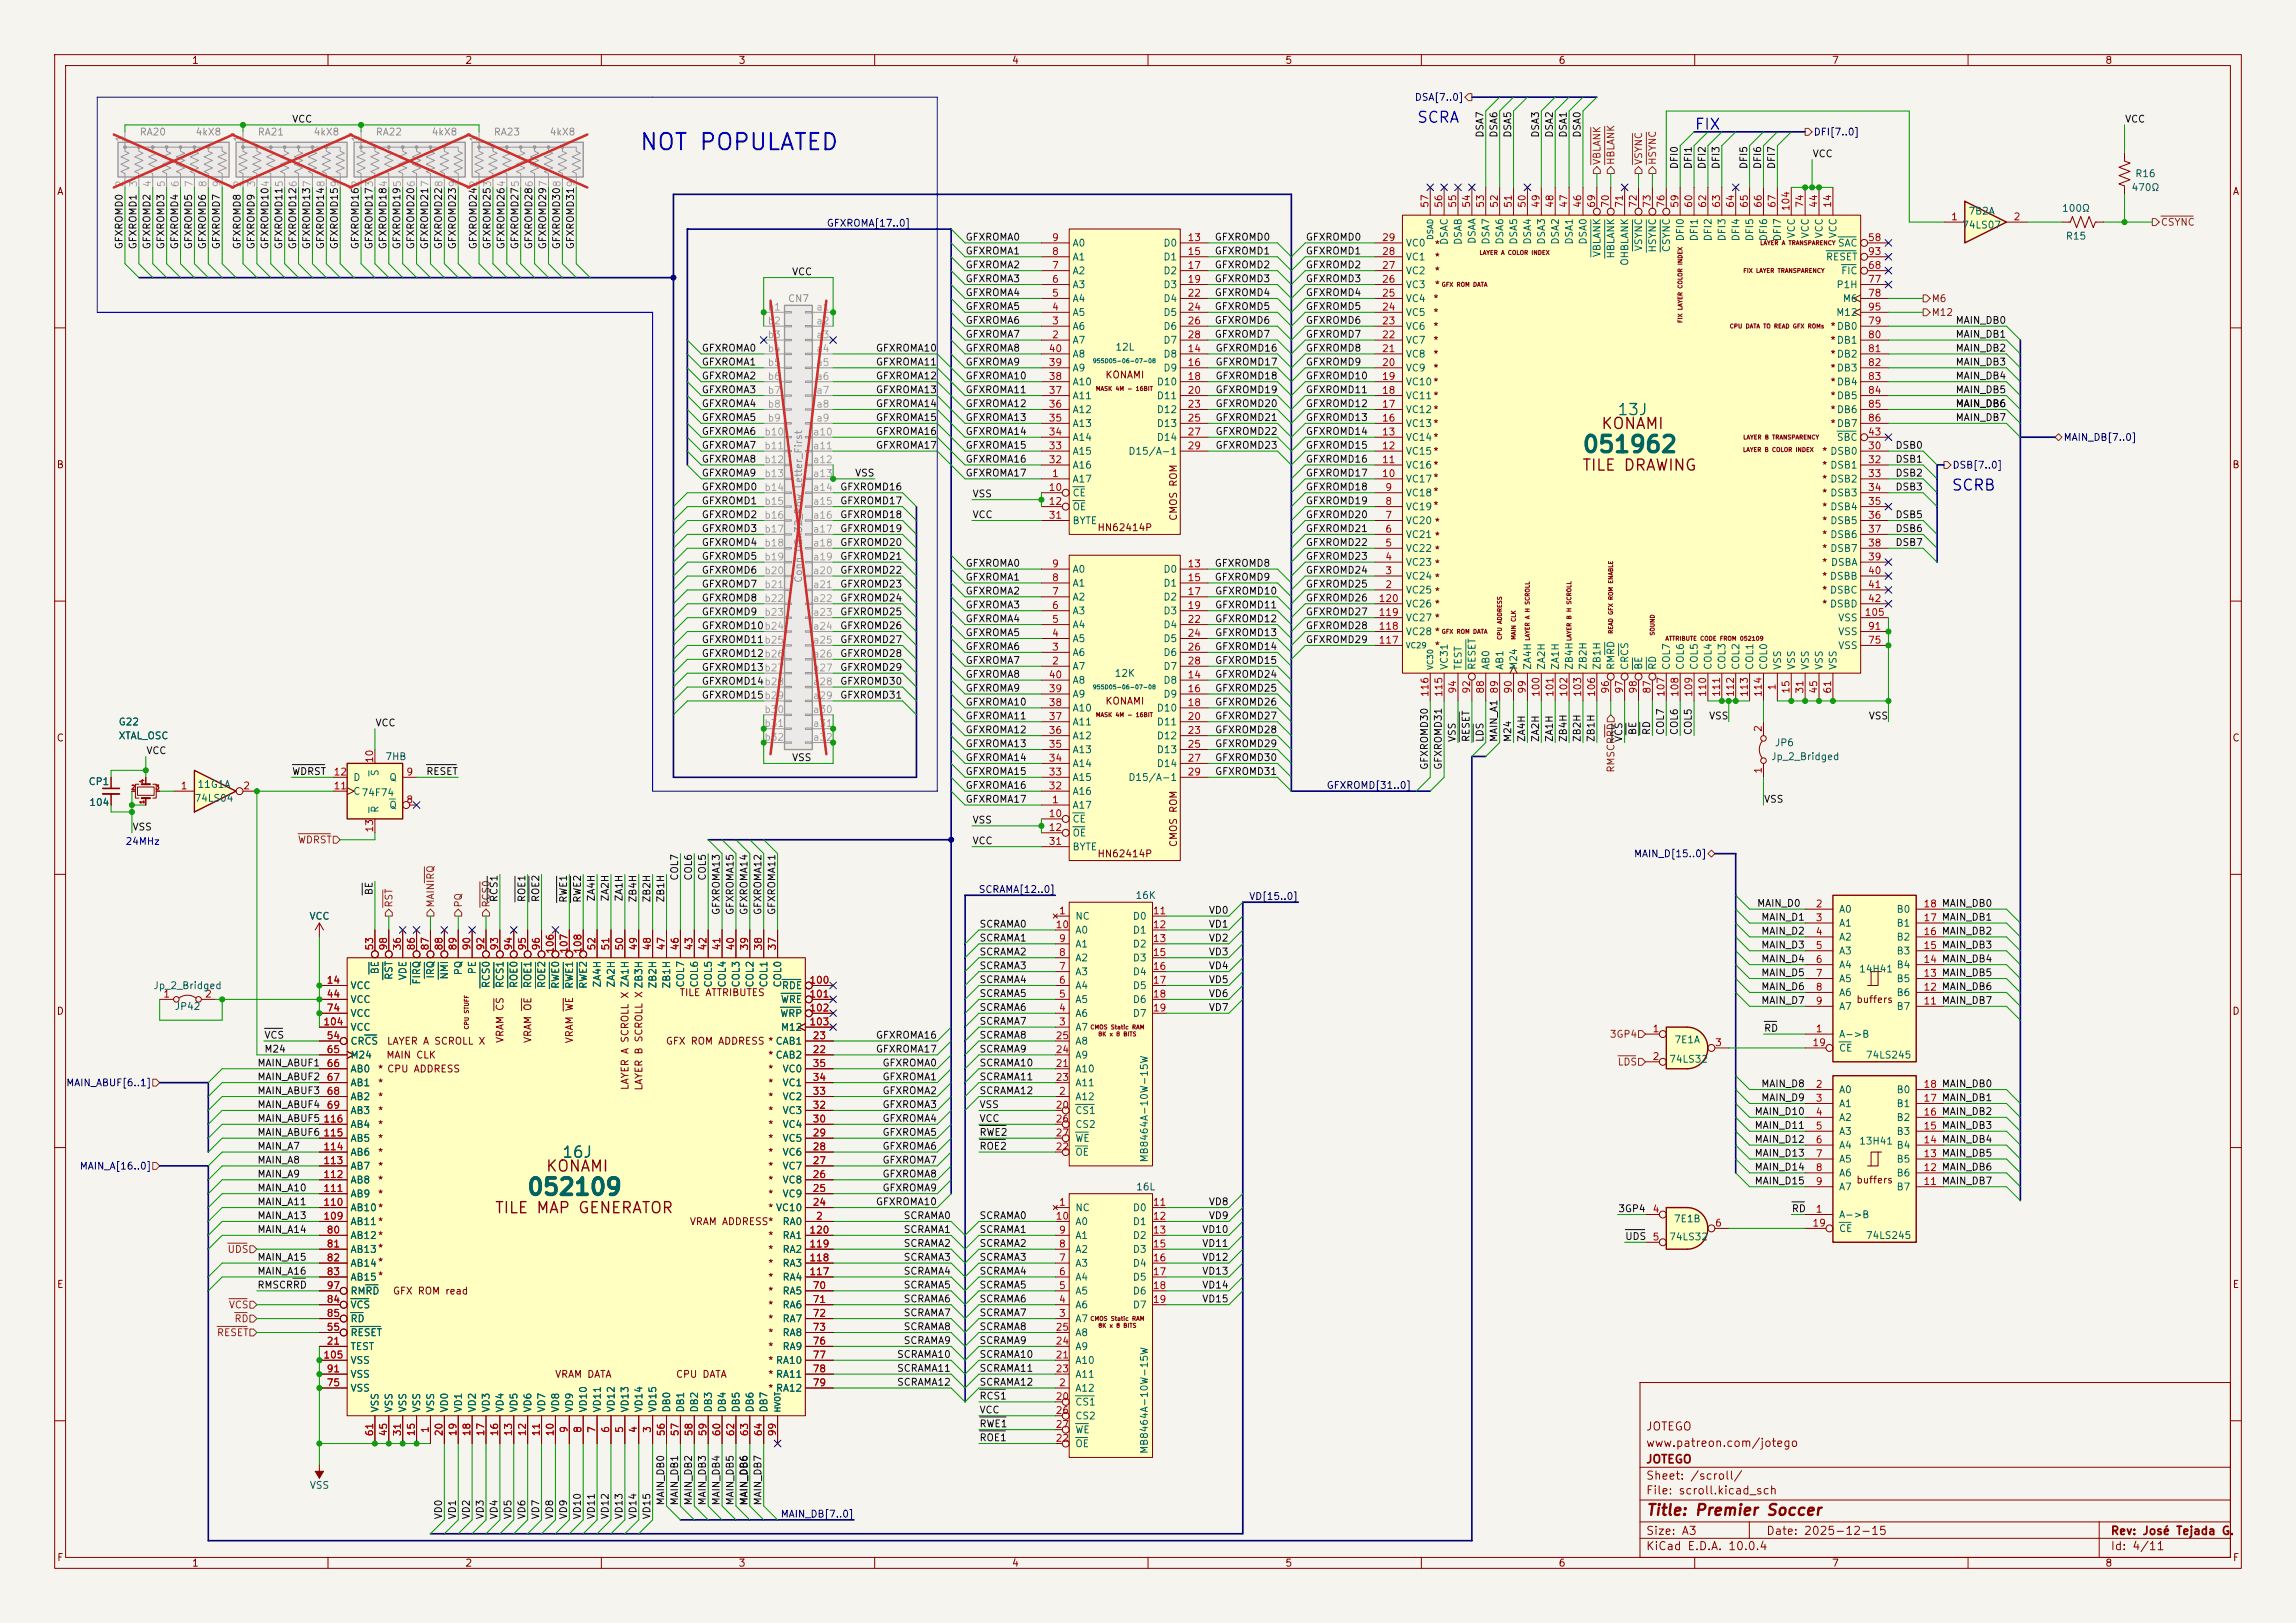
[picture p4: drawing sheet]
<svg xmlns="http://www.w3.org/2000/svg" width="420mm" height="297mm" viewBox="0 0 420 297" stroke-linecap="round" stroke-linejoin="round" font-family="sans-serif">
<defs><g id="words">
<text font-size="3" fill="#0000c2" x="116.8" y="28.2">NOT POPULATED</text>
<g font-size="3" fill="#006464">
<text x="289.3" y="83.6">051962</text>
<text x="96.2" y="219.5">052109</text>
</g>
<g font-size="2" fill="#0000c2">
<text x="259.1" y="23">SCRA</text>
<text x="309.9" y="24.2">FIX</text>
<text x="356.9" y="90.3">SCRB</text>
</g>
<g font-size="2" fill="#006464">
<text x="295.7" y="76.5">13J</text>
<text x="102.7" y="212.4">16J</text>
</g>
<g font-size="2" fill="#840000">
<text x="292.8" y="79">KONAMI</text>
<text x="289.3" y="86.6">TILE DRAWING</text>
<text x="99.7" y="214.9">KONAMI</text>
<text x="90.4" y="222.5">TILE MAP GENERATOR</text>
<text x="301" y="277.8">Title: Premier Soccer</text>
</g>
<g font-size="1.5" fill="#840000">
<text x="301" y="262.1">JOTEGO</text>
<text x="301" y="268.1">JOTEGO</text>
<text x="301" y="265.1">www.patreon.com/jotego</text>
<text x="301" y="273.8">File: scroll.kicad_sch</text>
<text x="301" y="271.1">Sheet: /scroll/</text>
<text x="301" y="281.2">Size: A3</text>
<text x="323" y="281.2">Date: 2025-12-15</text>
<text x="386" y="281.2">Rev: José Tejada G.</text>
<text x="301" y="284">KiCad E.D.A. 10.0.4</text>
<text x="386" y="284">Id: 4/11</text>
</g>
<g font-size="1.3" fill="#840000">
<text x="35" y="12">1</text>
<text x="85" y="12">2</text>
<text x="135" y="12">3</text>
<text x="185" y="12">4</text>
<text x="235" y="12">5</text>
<text x="285" y="12">6</text>
<text x="335" y="12">7</text>
<text x="385" y="12">8</text>
<text x="10.3" y="36">A</text>
<text x="408.3" y="36">A</text>
<text x="262.3" y="45.7">*</text>
<text x="262.3" y="48">*</text>
<text x="262.3" y="50.5">*</text>
<text x="262.3" y="53">*</text>
<text x="262.1" y="55.6">*</text>
<text x="262.1" y="58.1">*</text>
<text x="262.1" y="60.7">*</text>
<text x="262.1" y="63.2">*</text>
<text x="262.1" y="65.7">*</text>
<text x="334.7" y="60.7">*DB0</text>
<text x="334.7" y="63.2">*DB1</text>
<text x="334.7" y="65.7">*DB2</text>
<text x="202.1" y="69.6">KONAMI</text>
<text x="262.1" y="68.3">*</text>
<text x="334.7" y="68.3">*DB3</text>
<text x="334.7" y="70.8">*DB4</text>
<text x="334.7" y="73.4">*DB5</text>
<text x="334.7" y="75.9">*DB6</text>
<text x="333.2" y="83.5">* DSB0</text>
<text x="334.7" y="78.4">*DB7</text>
<text x="10.3" y="86">B</text>
<text x="333.2" y="86.1">* DSB1</text>
<text x="333.2" y="88.6">* DSB2</text>
<text x="408.2" y="86">B</text>
<text x="215.6" y="95.4" transform="rotate(-90 215.6 95.4)">CMOS ROM</text>
<text x="333.2" y="91.1">* DSB3</text>
<text x="333.2" y="93.7">* DSB4</text>
<text x="200.6" y="97.5">HN62414P</text>
<text x="333.2" y="96.2">* DSB5</text>
<text x="333.2" y="98.8">* DSB6</text>
<text x="333.2" y="101.3">* DSB7</text>
<text x="333.2" y="103.8">* DSBA</text>
<text x="333.2" y="106.4">* DSBB</text>
<text x="333.2" y="108.9">* DSBC</text>
<text x="333.2" y="111.5">* DSBD</text>
<text x="262.3" y="119.1">*</text>
<text x="202.1" y="129.2">KONAMI</text>
<text x="10.3" y="136">C</text>
<text x="408.2" y="136">C</text>
<text x="215.6" y="155.1" transform="rotate(-90 215.6 155.1)">CMOS ROM</text>
<text x="200.6" y="157.2">HN62414P</text>
<text x="10.3" y="186">D</text>
<text x="124.2" y="182.6">TILE ATTRIBUTES</text>
<text x="339.5" y="183.9">buffers</text>
<text x="408.2" y="186">D</text>
<text x="70.7" y="191.5">LAYER A SCROLL X</text>
<text x="92.4" y="191" transform="rotate(-90 92.4 191)">VRAM CS</text>
<text x="97.5" y="191" transform="rotate(-90 97.5 191)">VRAM OE</text>
<text x="105.1" y="191" transform="rotate(-90 105.1 191)">VRAM WE</text>
<text x="121.7" y="191.5">GFX ROM ADDRESS *CAB1</text>
<text x="69" y="196.6">* CPU ADDRESS</text>
<text x="70.6" y="194">MAIN CLK</text>
<text x="140.4" y="194">*CAB2</text>
<text x="140.4" y="196.6">*</text>
<text x="69" y="199.1">*</text>
<text x="69" y="201.6">*</text>
<text x="115.3" y="199.6" transform="rotate(-90 115.3 199.6)">LAYER A SCROLL X ZA1H</text>
<text x="117.8" y="199.7" transform="rotate(-90 117.8 199.7)">LAYER B SCROLL X ZB3H</text>
<text x="140.4" y="199.1">*</text>
<text x="140.4" y="201.6">*</text>
<text x="69" y="204.2">*</text>
<text x="69" y="206.7">*</text>
<text x="69" y="209.3">*</text>
<text x="140.4" y="204.2">*</text>
<text x="140.4" y="206.7">*</text>
<text x="140.4" y="209.3">*</text>
<text x="69" y="211.8">*</text>
<text x="69" y="214.3">*</text>
<text x="140.4" y="211.8">*</text>
<text x="140.4" y="214.3">*</text>
<text x="69" y="216.9">*</text>
<text x="69" y="219.4">*</text>
<text x="140.4" y="216.9">*</text>
<text x="140.4" y="219.4">*</text>
<text x="140.4" y="222">* VC10</text>
<text x="339.5" y="216.9">buffers</text>
<text x="126.1" y="224.5">VRAM ADDRESS*</text>
<text x="140.4" y="227">*</text>
<text x="140.4" y="229.6">*</text>
<text x="140.4" y="232.1">*</text>
<text x="10.3" y="236">E</text>
<text x="71.8" y="237.2">GFX ROM read</text>
<text x="140.4" y="234.7">*</text>
<text x="140.4" y="237.2">*</text>
<text x="140.4" y="239.7">*</text>
<text x="408.3" y="236">E</text>
<text x="140.4" y="242.3">*</text>
<text x="140.4" y="244.8">*</text>
<text x="140.4" y="247.4">*</text>
<text x="140.4" y="249.9">* RA10</text>
<text x="101.4" y="252.4">VRAM DATA</text>
<text x="123.5" y="252.4">CPU DATA</text>
<text x="140.4" y="252.4">* RA11</text>
<text x="140.4" y="255">* RA12</text>
<text x="10.3" y="286">F</text>
<text x="35" y="287">1</text>
<text x="85" y="287">2</text>
<text x="135" y="287">3</text>
<text x="185" y="287">4</text>
<text x="235" y="287">5</text>
<text x="285" y="287">6</text>
<text x="335" y="287">7</text>
<text x="385" y="287">8</text>
<text x="408.3" y="286">F</text>
</g>
<g font-size="1.3" fill="#0f0f0f">
<text x="53.3" y="22.7">VCC</text>
<text x="388.6" y="22.7">VCC</text>
<text x="271.7" y="25.3" transform="rotate(-90 271.7 25.3)">DSA7</text>
<text x="274.2" y="25.3" transform="rotate(-90 274.2 25.3)">DSA6</text>
<text x="276.7" y="25.3" transform="rotate(-90 276.7 25.3)">DSA5</text>
<text x="281.8" y="25.3" transform="rotate(-90 281.8 25.3)">DSA3</text>
<text x="284.4" y="25.3" transform="rotate(-90 284.4 25.3)">DSA2</text>
<text x="286.9" y="25.3" transform="rotate(-90 286.9 25.3)">DSA1</text>
<text x="289.4" y="25.3" transform="rotate(-90 289.4 25.3)">DSA0</text>
<text x="331.5" y="29.1">VCC</text>
<text x="307.2" y="31" transform="rotate(-90 307.2 31)">DFI0</text>
<text x="309.8" y="31" transform="rotate(-90 309.8 31)">DFI1</text>
<text x="312.3" y="31" transform="rotate(-90 312.3 31)">DFI2</text>
<text x="314.8" y="31" transform="rotate(-90 314.8 31)">DFI3</text>
<text x="319.9" y="31" transform="rotate(-90 319.9 31)">DFI5</text>
<text x="322.5" y="31" transform="rotate(-90 322.5 31)">DFI6</text>
<text x="325" y="31" transform="rotate(-90 325 31)">DFI7</text>
<text x="22.7" y="45.7" transform="rotate(-90 22.7 45.7)">GFXROMD0</text>
<text x="25.3" y="45.7" transform="rotate(-90 25.3 45.7)">GFXROMD1</text>
<text x="27.8" y="45.7" transform="rotate(-90 27.8 45.7)">GFXROMD2</text>
<text x="30.4" y="45.7" transform="rotate(-90 30.4 45.7)">GFXROMD3</text>
<text x="32.9" y="45.7" transform="rotate(-90 32.9 45.7)">GFXROMD4</text>
<text x="35.4" y="45.7" transform="rotate(-90 35.4 45.7)">GFXROMD5</text>
<text x="38" y="45.7" transform="rotate(-90 38 45.7)">GFXROMD6</text>
<text x="40.5" y="45.7" transform="rotate(-90 40.5 45.7)">GFXROMD7</text>
<text x="44.3" y="45.7" transform="rotate(-90 44.3 45.7)">GFXROMD8</text>
<text x="46.9" y="45.7" transform="rotate(-90 46.9 45.7)">GFXROMD9</text>
<text x="49.4" y="45.7" transform="rotate(-90 49.4 45.7)">GFXROMD104</text>
<text x="51.9" y="45.7" transform="rotate(-90 51.9 45.7)">GFXROMD115</text>
<text x="54.5" y="45.7" transform="rotate(-90 54.5 45.7)">GFXROMD126</text>
<text x="57" y="45.7" transform="rotate(-90 57 45.7)">GFXROMD137</text>
<text x="59.6" y="45.7" transform="rotate(-90 59.6 45.7)">GFXROMD148</text>
<text x="62.1" y="45.7" transform="rotate(-90 62.1 45.7)">GFXROMD159</text>
<text x="65.9" y="45.7" transform="rotate(-90 65.9 45.7)">GFXROMD162</text>
<text x="68.5" y="45.7" transform="rotate(-90 68.5 45.7)">GFXROMD173</text>
<text x="71" y="45.7" transform="rotate(-90 71 45.7)">GFXROMD184</text>
<text x="73.5" y="45.7" transform="rotate(-90 73.5 45.7)">GFXROMD195</text>
<text x="76.1" y="45.7" transform="rotate(-90 76.1 45.7)">GFXROMD206</text>
<text x="78.6" y="45.7" transform="rotate(-90 78.6 45.7)">GFXROMD217</text>
<text x="81.2" y="45.7" transform="rotate(-90 81.2 45.7)">GFXROMD228</text>
<text x="83.7" y="45.7" transform="rotate(-90 83.7 45.7)">GFXROMD239</text>
<text x="87.5" y="45.7" transform="rotate(-90 87.5 45.7)">GFXROMD242</text>
<text x="90" y="45.7" transform="rotate(-90 90 45.7)">GFXROMD253</text>
<text x="92.6" y="45.7" transform="rotate(-90 92.6 45.7)">GFXROMD264</text>
<text x="95.1" y="45.7" transform="rotate(-90 95.1 45.7)">GFXROMD275</text>
<text x="97.7" y="45.7" transform="rotate(-90 97.7 45.7)">GFXROMD286</text>
<text x="100.2" y="45.7" transform="rotate(-90 100.2 45.7)">GFXROMD297</text>
<text x="102.7" y="45.7" transform="rotate(-90 102.7 45.7)">GFXROMD308</text>
<text x="105.3" y="45.7" transform="rotate(-90 105.3 45.7)">GFXROMD319</text>
<text x="176.5" y="44.3">GFXROMA0</text>
<text x="176.5" y="46.9">GFXROMA1</text>
<text x="222.1" y="46.9">GFXROMD1</text>
<text x="222.1" y="44.3">GFXROMD0</text>
<text x="238.8" y="44.3">GFXROMD0</text>
<text x="238.8" y="46.9">GFXROMD1</text>
<text x="144.8" y="50.7">VCC</text>
<text x="176.5" y="51.9">GFXROMA3</text>
<text x="176.5" y="49.4">GFXROMA2</text>
<text x="222.1" y="51.9">GFXROMD3</text>
<text x="222.1" y="49.4">GFXROMD2</text>
<text x="238.8" y="49.4">GFXROMD2</text>
<text x="238.8" y="51.9">GFXROMD3</text>
<text x="176.5" y="59.6">GFXROMA6</text>
<text x="176.5" y="54.5">GFXROMA4</text>
<text x="176.5" y="57">GFXROMA5</text>
<text x="222.1" y="57">GFXROMD5</text>
<text x="222.1" y="54.5">GFXROMD4</text>
<text x="222.1" y="59.6">GFXROMD6</text>
<text x="238.8" y="59.6">GFXROMD6</text>
<text x="238.8" y="54.5">GFXROMD4</text>
<text x="238.8" y="57">GFXROMD5</text>
<text x="357.6" y="59.6">MAIN_DB0</text>
<text x="128.3" y="64.6">GFXROMA0</text>
<text x="160.1" y="64.6">GFXROMA10</text>
<text x="176.5" y="64.6">GFXROMA8</text>
<text x="176.5" y="62.1">GFXROMA7</text>
<text x="222.1" y="62.1">GFXROMD7</text>
<text x="222.2" y="64.6">GFXROMD16</text>
<text x="238.8" y="64.6">GFXROMD8</text>
<text x="238.8" y="62.1">GFXROMD7</text>
<text x="357.6" y="64.6">MAIN_DB2</text>
<text x="357.6" y="62.1">MAIN_DB1</text>
<text x="128.3" y="67.2">GFXROMA1</text>
<text x="128.3" y="69.7">GFXROMA2</text>
<text x="160.1" y="67.2">GFXROMA11</text>
<text x="160.1" y="69.7">GFXROMA12</text>
<text x="176.5" y="67.2">GFXROMA9</text>
<text x="176.5" y="69.7">GFXROMA10</text>
<text x="222.2" y="67.2">GFXROMD17</text>
<text x="222.2" y="69.7">GFXROMD18</text>
<text x="238.8" y="69.7">GFXROMD10</text>
<text x="238.8" y="67.2">GFXROMD9</text>
<text x="357.6" y="67.2">MAIN_DB3</text>
<text x="357.6" y="69.7">MAIN_DB4</text>
<text x="128.3" y="77.3">GFXROMA5</text>
<text x="128.3" y="74.8">GFXROMA4</text>
<text x="128.3" y="72.3">GFXROMA3</text>
<text x="160.1" y="72.3">GFXROMA13</text>
<text x="160.1" y="74.8">GFXROMA14</text>
<text x="160.1" y="77.3">GFXROMA15</text>
<text x="176.5" y="74.8">GFXROMA12</text>
<text x="176.5" y="72.3">GFXROMA11</text>
<text x="176.5" y="77.3">GFXROMA13</text>
<text x="222.2" y="72.3">GFXROMD19</text>
<text x="222.2" y="74.8">GFXROMD20</text>
<text x="222.2" y="77.3">GFXROMD21</text>
<text x="238.8" y="74.8">GFXROMD12</text>
<text x="238.8" y="77.3">GFXROMD13</text>
<text x="238.8" y="72.3">GFXROMD11</text>
<text x="357.6" y="77.3">MAIN_DB7</text>
<text x="357.6" y="72.3">MAIN_DB5</text>
<text x="357.6" y="74.8">MAIN_DB6</text>
<text x="128.3" y="82.4">GFXROMA7</text>
<text x="128.3" y="79.9">GFXROMA6</text>
<text x="160.1" y="82.4">GFXROMA17</text>
<text x="160.1" y="79.9">GFXROMA16</text>
<text x="176.5" y="79.9">GFXROMA14</text>
<text x="176.5" y="82.4">GFXROMA15</text>
<text x="222.2" y="79.9">GFXROMD22</text>
<text x="222.2" y="82.4">GFXROMD23</text>
<text x="238.8" y="82.4">GFXROMD15</text>
<text x="238.8" y="79.9">GFXROMD14</text>
<text x="346.6" y="82.4">DSB0</text>
<text x="128.3" y="87.5">GFXROMA9</text>
<text x="128.3" y="85">GFXROMA8</text>
<text x="156.3" y="87.5">VSS</text>
<text x="176.5" y="87.5">GFXROMA17</text>
<text x="176.5" y="85">GFXROMA16</text>
<text x="238.8" y="85">GFXROMD16</text>
<text x="238.8" y="87.5">GFXROMD17</text>
<text x="346.6" y="87.5">DSB2</text>
<text x="346.6" y="85">DSB1</text>
<text x="128.3" y="92.6">GFXROMD1</text>
<text x="128.3" y="90">GFXROMD0</text>
<text x="128.3" y="95.1">GFXROMD2</text>
<text x="153.6" y="92.6">GFXROMD17</text>
<text x="153.6" y="90">GFXROMD16</text>
<text x="153.6" y="95.1">GFXROMD18</text>
<text x="177.8" y="95.1">VCC</text>
<text x="177.8" y="91.3">VSS</text>
<text x="238.8" y="90">GFXROMD18</text>
<text x="238.8" y="92.6">GFXROMD19</text>
<text x="238.8" y="95.1">GFXROMD20</text>
<text x="346.6" y="90">DSB3</text>
<text x="346.6" y="95.1">DSB5</text>
<text x="128.3" y="100.2">GFXROMD4</text>
<text x="128.3" y="97.7">GFXROMD3</text>
<text x="153.6" y="100.2">GFXROMD20</text>
<text x="153.6" y="97.7">GFXROMD19</text>
<text x="238.8" y="100.2">GFXROMD22</text>
<text x="238.8" y="97.7">GFXROMD21</text>
<text x="346.6" y="97.7">DSB6</text>
<text x="346.6" y="100.2">DSB7</text>
<text x="128.3" y="102.7">GFXROMD5</text>
<text x="128.3" y="107.8">GFXROMD7</text>
<text x="128.3" y="105.3">GFXROMD6</text>
<text x="153.6" y="107.8">GFXROMD23</text>
<text x="153.6" y="102.7">GFXROMD21</text>
<text x="153.6" y="105.3">GFXROMD22</text>
<text x="176.5" y="104">GFXROMA0</text>
<text x="176.5" y="106.6">GFXROMA1</text>
<text x="222.1" y="106.6">GFXROMD9</text>
<text x="222.1" y="104">GFXROMD8</text>
<text x="238.8" y="105.3">GFXROMD24</text>
<text x="238.8" y="102.7">GFXROMD23</text>
<text x="238.8" y="107.8">GFXROMD25</text>
<text x="128.3" y="112.9">GFXROMD9</text>
<text x="128.3" y="110.4">GFXROMD8</text>
<text x="153.6" y="110.4">GFXROMD24</text>
<text x="153.6" y="112.9">GFXROMD25</text>
<text x="176.5" y="109.1">GFXROMA2</text>
<text x="176.5" y="111.6">GFXROMA3</text>
<text x="222.2" y="111.6">GFXROMD11</text>
<text x="222.2" y="109.1">GFXROMD10</text>
<text x="238.8" y="112.9">GFXROMD27</text>
<text x="238.8" y="110.4">GFXROMD26</text>
<text x="128.3" y="115.4">GFXROMD10b24</text>
<text x="128.3" y="118">GFXROMD11b25</text>
<text x="153.6" y="115.4">GFXROMD26</text>
<text x="153.6" y="118">GFXROMD27</text>
<text x="176.5" y="114.2">GFXROMA4</text>
<text x="176.5" y="116.7">GFXROMA5</text>
<text x="176.5" y="119.3">GFXROMA6</text>
<text x="222.2" y="116.7">GFXROMD13</text>
<text x="222.2" y="119.3">GFXROMD14</text>
<text x="222.2" y="114.2">GFXROMD12</text>
<text x="238.8" y="115.4">GFXROMD28</text>
<text x="238.8" y="118">GFXROMD29</text>
<text x="128.3" y="120.5">GFXROMD12b26</text>
<text x="128.3" y="123.1">GFXROMD13b27</text>
<text x="128.3" y="125.6">GFXROMD14b28</text>
<text x="153.6" y="120.5">GFXROMD28</text>
<text x="153.6" y="123.1">GFXROMD29</text>
<text x="153.6" y="125.6">GFXROMD30</text>
<text x="176.5" y="124.3">GFXROMA8</text>
<text x="176.5" y="121.8">GFXROMA7</text>
<text x="222.2" y="124.3">GFXROMD24</text>
<text x="222.2" y="121.8">GFXROMD15</text>
<text x="128.3" y="128.1">GFXROMD15b29</text>
<text x="153.6" y="128.1">GFXROMD31</text>
<text x="176.5" y="126.9">GFXROMA9</text>
<text x="176.5" y="132">GFXROMA11</text>
<text x="176.5" y="129.4">GFXROMA10</text>
<text x="222.2" y="126.9">GFXROMD25</text>
<text x="222.2" y="132">GFXROMD27</text>
<text x="222.2" y="129.4">GFXROMD26</text>
<text x="312.5" y="132">VSS</text>
<text x="341.7" y="132">VSS</text>
<text x="68.6" y="133.2">VCC</text>
<text x="176.5" y="137">GFXROMA13</text>
<text x="176.5" y="134.5">GFXROMA12</text>
<text x="222.2" y="134.5">GFXROMD28</text>
<text x="222.2" y="137">GFXROMD29</text>
<text x="266.6" y="135.9" transform="rotate(-90 266.6 135.9)">VSS</text>
<text x="269.1" y="135.9" transform="rotate(-90 269.1 135.9)">RESET</text>
<text x="271.7" y="135.9" transform="rotate(-90 271.7 135.9)">LDS</text>
<text x="274.2" y="135.9" transform="rotate(-90 274.2 135.9)">MAIN_A1</text>
<text x="276.7" y="135.9" transform="rotate(-90 276.7 135.9)">M24</text>
<text x="279.3" y="135.9" transform="rotate(-90 279.3 135.9)">ZA4H</text>
<text x="281.8" y="135.9" transform="rotate(-90 281.8 135.9)">ZA2H</text>
<text x="284.4" y="135.9" transform="rotate(-90 284.4 135.9)">ZA1H</text>
<text x="286.9" y="135.9" transform="rotate(-90 286.9 135.9)">ZB4H</text>
<text x="289.4" y="135.9" transform="rotate(-90 289.4 135.9)">ZB2H</text>
<text x="292" y="135.9" transform="rotate(-90 292 135.9)">ZB1H</text>
<text x="297.1" y="135.9" transform="rotate(-90 297.1 135.9)">VCS</text>
<text x="299.6" y="134.6" transform="rotate(-90 299.6 134.6)">BE</text>
<text x="302.1" y="134.6" transform="rotate(-90 302.1 134.6)">RD</text>
<text x="304.7" y="134.6" transform="rotate(-90 304.7 134.6)">COL7</text>
<text x="307.2" y="134.6" transform="rotate(-90 307.2 134.6)">COL6</text>
<text x="309.8" y="134.6" transform="rotate(-90 309.8 134.6)">COL5</text>
<text x="26.7" y="138.3">VCC</text>
<text x="53.3" y="142.1">WDRST</text>
<text x="77.9" y="142.1">RESET</text>
<text x="144.8" y="139.6">VSS</text>
<text x="176.5" y="142.1">GFXROMA15</text>
<text x="176.5" y="139.6">GFXROMA14</text>
<text x="222.2" y="139.6">GFXROMD30</text>
<text x="222.2" y="142.1">GFXROMD31</text>
<text x="261.5" y="141" transform="rotate(-90 261.5 141)">GFXROMD30</text>
<text x="264" y="141" transform="rotate(-90 264 141)">GFXROMD31</text>
<text x="176.5" y="144.7">GFXROMA16</text>
<text x="176.5" y="147.2">GFXROMA17</text>
<text x="322.6" y="147.2">VSS</text>
<text x="24.1" y="152.3">VSS</text>
<text x="177.8" y="151">VSS</text>
<text x="177.8" y="154.8">VCC</text>
<text x="124.3" y="161.3" transform="rotate(-90 124.3 161.3)">COL7</text>
<text x="126.9" y="161.3" transform="rotate(-90 126.9 161.3)">COL6</text>
<text x="129.4" y="161.3" transform="rotate(-90 129.4 161.3)">COL5</text>
<text x="68.5" y="163.9" transform="rotate(-90 68.5 163.9)">BE</text>
<text x="91.3" y="165.2" transform="rotate(-90 91.3 165.2)">RCS1</text>
<text x="96.4" y="165.2" transform="rotate(-90 96.4 165.2)">ROE1</text>
<text x="98.9" y="165.2" transform="rotate(-90 98.9 165.2)">ROE2</text>
<text x="104" y="165.3" transform="rotate(-90 104 165.3)">RWE1</text>
<text x="106.6" y="165.3" transform="rotate(-90 106.6 165.3)">RWE2</text>
<text x="109.1" y="165.1" transform="rotate(-90 109.1 165.1)">ZA4H</text>
<text x="111.6" y="165.1" transform="rotate(-90 111.6 165.1)">ZA2H</text>
<text x="114.2" y="165.1" transform="rotate(-90 114.2 165.1)">ZA1H</text>
<text x="116.7" y="165.2" transform="rotate(-90 116.7 165.2)">ZB4H</text>
<text x="119.3" y="165.2" transform="rotate(-90 119.3 165.2)">ZB2H</text>
<text x="121.8" y="165.2" transform="rotate(-90 121.8 165.2)">ZB1H</text>
<text x="132" y="167.5" transform="rotate(-90 132 167.5)">GFXROMA13</text>
<text x="134.5" y="167.5" transform="rotate(-90 134.5 167.5)">GFXROMA15</text>
<text x="137" y="167.5" transform="rotate(-90 137 167.5)">GFXROMA14</text>
<text x="139.6" y="167.5" transform="rotate(-90 139.6 167.5)">GFXROMA12</text>
<text x="142.1" y="167.5" transform="rotate(-90 142.1 167.5)">GFXROMA11</text>
<text x="221" y="167.5">VD0</text>
<text x="321.3" y="166.2">MAIN_D0</text>
<text x="179.1" y="170.1">SCRAMA0</text>
<text x="179.1" y="172.6">SCRAMA1</text>
<text x="221" y="172.6">VD2</text>
<text x="221" y="170.1">VD1</text>
<text x="322.1" y="168.8">MAIN_D1</text>
<text x="322.1" y="171.3">MAIN_D2</text>
<text x="322.1" y="173.9">MAIN_D3</text>
<text x="179.1" y="177.7">SCRAMA3</text>
<text x="179.1" y="175.1">SCRAMA2</text>
<text x="221" y="177.7">VD4</text>
<text x="221" y="175.1">VD3</text>
<text x="322.1" y="176.4">MAIN_D4</text>
<text x="322.1" y="178.9">MAIN_D5</text>
<text x="179.1" y="182.8">SCRAMA5</text>
<text x="179.1" y="180.2">SCRAMA4</text>
<text x="179.1" y="185.3">SCRAMA6</text>
<text x="221" y="185.3">VD7</text>
<text x="221" y="180.2">VD5</text>
<text x="221" y="182.8">VD6</text>
<text x="322.1" y="181.5">MAIN_D6</text>
<text x="322.1" y="184">MAIN_D7</text>
<text x="48.3" y="190.4">VCS</text>
<text x="160.1" y="190.4">GFXROMA16</text>
<text x="179.1" y="190.4">SCRAMA8</text>
<text x="179.1" y="187.8">SCRAMA7</text>
<text x="322.6" y="189.1">RD</text>
<text x="47" y="198">MAIN_ABUF2</text>
<text x="47" y="195.5">MAIN_ABUF1</text>
<text x="48.3" y="192.9">M24</text>
<text x="160.1" y="192.9">GFXROMA17</text>
<text x="161.3" y="198">GFXROMA1</text>
<text x="161.3" y="195.5">GFXROMA0</text>
<text x="179.1" y="198">SCRAMA11</text>
<text x="179.1" y="192.9">SCRAMA9</text>
<text x="179.1" y="195.5">SCRAMA10</text>
<text x="47" y="203.1">MAIN_ABUF4</text>
<text x="47" y="200.5">MAIN_ABUF3</text>
<text x="161.3" y="203.1">GFXROMA3</text>
<text x="161.3" y="200.5">GFXROMA2</text>
<text x="179.1" y="203.1">VSS</text>
<text x="179.1" y="200.5">SCRAMA12</text>
<text x="322.1" y="199.3">MAIN_D8</text>
<text x="322.1" y="201.8">MAIN_D9</text>
<text x="47" y="205.6">MAIN_ABUF5</text>
<text x="47" y="208.2">MAIN_ABUF6</text>
<text x="161.3" y="205.6">GFXROMA4</text>
<text x="161.3" y="208.2">GFXROMA5</text>
<text x="179.1" y="205.6">VCC</text>
<text x="179.1" y="208.2">RWE2</text>
<text x="320.9" y="209.4">MAIN_D12</text>
<text x="320.9" y="204.3">MAIN_D10</text>
<text x="320.9" y="206.9">MAIN_D11</text>
<text x="47" y="213.2">MAIN_A8</text>
<text x="47" y="210.7">MAIN_A7</text>
<text x="47" y="215.8">MAIN_A9</text>
<text x="161.3" y="213.2">GFXROMA7</text>
<text x="161.3" y="215.8">GFXROMA8</text>
<text x="161.3" y="210.7">GFXROMA6</text>
<text x="179.1" y="210.7">ROE2</text>
<text x="320.9" y="214.5">MAIN_D14</text>
<text x="320.9" y="212">MAIN_D13</text>
<text x="47" y="220.9">MAIN_A11</text>
<text x="47" y="218.3">MAIN_A10</text>
<text x="160.1" y="220.9">GFXROMA10</text>
<text x="161.3" y="218.3">GFXROMA9</text>
<text x="221" y="220.9">VD8</text>
<text x="320.9" y="217">MAIN_D15</text>
<text x="47" y="225.9">MAIN_A14</text>
<text x="47" y="223.4">MAIN_A13</text>
<text x="165.2" y="223.4">SCRAMA0</text>
<text x="165.2" y="225.9">SCRAMA1</text>
<text x="179.1" y="225.9">SCRAMA1</text>
<text x="179.1" y="223.4">SCRAMA0</text>
<text x="219.8" y="225.9">VD10</text>
<text x="221" y="223.4">VD9</text>
<text x="295.9" y="222.1">3GP4</text>
<text x="297.2" y="227.2">UDS</text>
<text x="327.7" y="222.1">RD</text>
<text x="47" y="231">MAIN_A15</text>
<text x="47" y="233.6">MAIN_A16</text>
<text x="165.2" y="233.6">SCRAMA4</text>
<text x="165.2" y="228.5">SCRAMA2</text>
<text x="165.2" y="231">SCRAMA3</text>
<text x="179.1" y="233.6">SCRAMA4</text>
<text x="179.1" y="231">SCRAMA3</text>
<text x="179.1" y="228.5">SCRAMA2</text>
<text x="219.8" y="233.6">VD13</text>
<text x="219.8" y="228.5">VD11</text>
<text x="219.8" y="231">VD12</text>
<text x="47" y="236.1">RMSCRRD</text>
<text x="165.2" y="238.6">SCRAMA6</text>
<text x="165.2" y="236.1">SCRAMA5</text>
<text x="179.1" y="236.1">SCRAMA5</text>
<text x="179.1" y="238.6">SCRAMA6</text>
<text x="219.8" y="238.6">VD15</text>
<text x="219.8" y="236.1">VD14</text>
<text x="165.2" y="243.7">SCRAMA8</text>
<text x="165.2" y="241.2">SCRAMA7</text>
<text x="179.1" y="241.2">SCRAMA7</text>
<text x="179.1" y="243.7">SCRAMA8</text>
<text x="164" y="251.3">SCRAMA11</text>
<text x="164" y="248.8">SCRAMA10</text>
<text x="165.2" y="246.3">SCRAMA9</text>
<text x="179.1" y="246.3">SCRAMA9</text>
<text x="179.1" y="248.8">SCRAMA10</text>
<text x="179.1" y="251.3">SCRAMA11</text>
<text x="164" y="253.9">SCRAMA12</text>
<text x="179.1" y="256.4">RCS1</text>
<text x="179.1" y="253.9">SCRAMA12</text>
<text x="179.1" y="261.5">RWE1</text>
<text x="179.1" y="259">VCC</text>
<text x="179.1" y="264">ROE1</text>
<text x="121.8" y="275.6" transform="rotate(-90 121.8 275.6)">MAIN_DB0</text>
<text x="124.3" y="275.6" transform="rotate(-90 124.3 275.6)">MAIN_DB1</text>
<text x="126.9" y="275.6" transform="rotate(-90 126.9 275.6)">MAIN_DB2</text>
<text x="129.4" y="275.6" transform="rotate(-90 129.4 275.6)">MAIN_DB3</text>
<text x="132" y="275.6" transform="rotate(-90 132 275.6)">MAIN_DB4</text>
<text x="134.5" y="275.6" transform="rotate(-90 134.5 275.6)">MAIN_DB5</text>
<text x="137" y="275.6" transform="rotate(-90 137 275.6)">MAIN_DB6</text>
<text x="139.6" y="275.6" transform="rotate(-90 139.6 275.6)">MAIN_DB7</text>
<text x="81.2" y="278.1" transform="rotate(-90 81.2 278.1)">VD0</text>
<text x="83.7" y="278.1" transform="rotate(-90 83.7 278.1)">VD1</text>
<text x="86.2" y="278.1" transform="rotate(-90 86.2 278.1)">VD2</text>
<text x="88.8" y="278.1" transform="rotate(-90 88.8 278.1)">VD3</text>
<text x="91.3" y="278.1" transform="rotate(-90 91.3 278.1)">VD4</text>
<text x="93.9" y="278.1" transform="rotate(-90 93.9 278.1)">VD5</text>
<text x="96.4" y="278.1" transform="rotate(-90 96.4 278.1)">VD6</text>
<text x="98.9" y="278.1" transform="rotate(-90 98.9 278.1)">VD7</text>
<text x="101.5" y="278.1" transform="rotate(-90 101.5 278.1)">VD8</text>
<text x="104" y="278.1" transform="rotate(-90 104 278.1)">VD9</text>
<text x="106.6" y="278.1" transform="rotate(-90 106.6 278.1)">VD10</text>
<text x="109.1" y="278.1" transform="rotate(-90 109.1 278.1)">VD11</text>
<text x="111.6" y="278.1" transform="rotate(-90 111.6 278.1)">VD12</text>
<text x="114.2" y="278.1" transform="rotate(-90 114.2 278.1)">VD13</text>
<text x="116.7" y="278.1" transform="rotate(-90 116.7 278.1)">VD14</text>
<text x="119.3" y="278.1" transform="rotate(-90 119.3 278.1)">VD15</text>
</g>
<g font-size="1.3" fill="#000084">
<text x="258.7" y="18.8">DSA[7..0]</text>
<text x="331.7" y="25.1">DFI[7..0]</text>
<text x="151.1" y="41.8">GFXROMA[17..0]</text>
<text x="377.4" y="81">MAIN_DB[7..0]</text>
<text x="357.1" y="86.1">DSB[7..0]</text>
<text x="242.6" y="144.7">GFXROMD[31..0]</text>
<text x="298.8" y="157.2">MAIN_D[15..0]</text>
<text x="178.9" y="163.7">SCRAMA[12..0]</text>
<text x="228.4" y="165">VD[15..0]</text>
<text x="12" y="199.1">MAIN_ABUF[6..1]</text>
<text x="14.5" y="214.3">MAIN_A[16..0]</text>
<text x="142.7" y="278">MAIN_DB[7..0]</text>
</g>
<g font-size="1.3" fill="#a5a4a2">
<text x="22.8" y="26.1" transform="rotate(-90 22.8 26.1)">1</text>
<text x="44.4" y="26.1" transform="rotate(-90 44.4 26.1)">1</text>
<text x="66" y="26.1" transform="rotate(-90 66 26.1)">1</text>
<text x="87.6" y="26.1" transform="rotate(-90 87.6 26.1)">1</text>
<text x="22.8" y="34.4" transform="rotate(-90 22.8 34.4)">2</text>
<text x="25.4" y="34.4" transform="rotate(-90 25.4 34.4)">3</text>
<text x="27.9" y="34.4" transform="rotate(-90 27.9 34.4)">4</text>
<text x="30.5" y="34.4" transform="rotate(-90 30.5 34.4)">5</text>
<text x="33" y="34.4" transform="rotate(-90 33 34.4)">6</text>
<text x="35.5" y="34.4" transform="rotate(-90 35.5 34.4)">7</text>
<text x="38.1" y="34.4" transform="rotate(-90 38.1 34.4)">8</text>
<text x="40.6" y="34.4" transform="rotate(-90 40.6 34.4)">9</text>
<text x="44.4" y="34.4" transform="rotate(-90 44.4 34.4)">2</text>
<text x="47" y="34.4" transform="rotate(-90 47 34.4)">3</text>
<text x="140.3" y="57.1">b1</text>
<text x="140.3" y="59.7">b2</text>
<text x="149.2" y="57.1">a1</text>
<text x="149.2" y="59.7">a2</text>
<text x="140.3" y="62.2">b3</text>
<text x="140.3" y="64.7">b4</text>
<text x="149.2" y="62.2">a3</text>
<text x="149.2" y="64.7">a4</text>
<text x="140.3" y="67.3">b5</text>
<text x="140.3" y="69.8">b6</text>
<text x="149.2" y="67.3">a5</text>
<text x="149.2" y="69.8">a6</text>
<text x="140.3" y="72.4">b7</text>
<text x="140.3" y="74.9">b8</text>
<text x="140.3" y="77.4">b9</text>
<text x="149.2" y="72.4">a7</text>
<text x="149.2" y="74.9">a8</text>
<text x="149.2" y="77.4">a9</text>
<text x="139.7" y="80">b10</text>
<text x="139.7" y="82.5">b11</text>
<text x="148.6" y="80">a10</text>
<text x="148.6" y="82.5">a11</text>
<text x="139.7" y="85.1">b12</text>
<text x="139.7" y="87.6">b13</text>
<text x="148.6" y="85.1">a12</text>
<text x="148.6" y="87.6">a13</text>
<text x="139.7" y="90.1">b14</text>
<text x="139.7" y="92.7">b15</text>
<text x="139.7" y="95.2">b16</text>
<text x="148.6" y="90.1">a14</text>
<text x="148.6" y="92.7">a15</text>
<text x="148.6" y="95.2">a16</text>
<text x="139.7" y="97.8">b17</text>
<text x="139.7" y="100.3">b18</text>
<text x="148.6" y="97.8">a17</text>
<text x="148.6" y="100.3">a18</text>
<text x="139.7" y="102.8">b19</text>
<text x="139.7" y="105.4">b20</text>
<text x="139.7" y="107.9">b21</text>
<text x="148.6" y="102.8">a19</text>
<text x="148.6" y="105.4">a20</text>
<text x="148.6" y="107.9">a21</text>
<text x="139.7" y="110.5">b22</text>
<text x="139.7" y="113">b23</text>
<text x="148.6" y="110.5">a22</text>
<text x="148.6" y="113">a23</text>
<text x="148.6" y="115.5">a24</text>
<text x="148.6" y="118.1">a25</text>
<text x="148.6" y="120.6">a26</text>
<text x="148.6" y="123.2">a27</text>
<text x="148.6" y="125.7">a28</text>
<text x="139.7" y="130.8">b30</text>
<text x="148.6" y="128.2">a29</text>
<text x="148.6" y="130.8">a30</text>
<text x="139.7" y="133.3">b31</text>
<text x="139.7" y="135.9">b32</text>
<text x="148.6" y="133.3">a31</text>
<text x="148.6" y="135.9">a32</text>
</g>
<g font-size="1.3" fill="#939391">
<text x="25.4" y="25.1">RA20</text>
<text x="35.7" y="25.1">4kX8</text>
<text x="47" y="25.1">RA21</text>
<text x="57.3" y="25.1">4kX8</text>
<text x="68.6" y="25.1">RA22</text>
<text x="78.9" y="25.1">4kX8</text>
<text x="90.2" y="25.1">RA23</text>
<text x="100.4" y="25.1">4kX8</text>
<text x="144" y="55.6">CN7</text>
<text x="147" y="106.8" transform="rotate(-90 147 106.8)">Conn_02x32_Row_Letter_First</text>
</g>
<g font-size="1.3" fill="#725600">
<text x="293.1" y="30.3" transform="rotate(-90 293.1 30.3)">VBLANK</text>
<text x="295.6" y="30.3" transform="rotate(-90 295.6 30.3)">HBLANK</text>
<text x="300.7" y="30.3" transform="rotate(-90 300.7 30.3)">VSYNC</text>
<text x="303.2" y="30.3" transform="rotate(-90 303.2 30.3)">HSYNC</text>
<text x="395.2" y="41.6">CSYNC</text>
<text x="353.3" y="55.6">M6</text>
<text x="353.3" y="58.1">M12</text>
<text x="295.6" y="141.5" transform="rotate(-90 295.6 141.5)">RMSCRRD</text>
<text x="54.4" y="154.6">WDRST</text>
<text x="72.1" y="166.2" transform="rotate(-90 72.1 166.2)">RST</text>
<text x="79.7" y="166.2" transform="rotate(-90 79.7 166.2)">MAINIRQ</text>
<text x="84.8" y="166.2" transform="rotate(-90 84.8 166.2)">PQ</text>
<text x="89.9" y="166.2" transform="rotate(-90 89.9 166.2)">RCS0</text>
<text x="294.4" y="190.2">3GP4</text>
<text x="295.8" y="195.3">LDS</text>
<text x="41.5" y="229.6">UDS</text>
<text x="41.8" y="239.7">VCS</text>
<text x="39.6" y="244.8">RESET</text>
<text x="42.8" y="242.3">RD</text>
</g>
<g font-size="1.3" fill="#006464">
<text x="389.8" y="35.3">470Ω</text>
<text x="390.5" y="32.7">R16</text>
<text x="360" y="39.6">7B2A</text>
<text x="377.1" y="39.1">100Ω</text>
<text x="196.1" y="48">A1</text>
<text x="196.1" y="45.4">A0</text>
<text x="212.7" y="45.4">D0</text>
<text x="212.7" y="48">D1</text>
<text x="257" y="48">VC1</text>
<text x="257" y="45.4">VC0</text>
<text x="265.1" y="44.9" transform="rotate(-90 265.1 44.9)">DSAC</text>
<text x="267.7" y="44.9" transform="rotate(-90 267.7 44.9)">DSAB</text>
<text x="270.2" y="44.7" transform="rotate(-90 270.2 44.7)">DSAA</text>
<text x="272.8" y="44.9" transform="rotate(-90 272.8 44.9)">DSA7</text>
<text x="275.3" y="44.9" transform="rotate(-90 275.3 44.9)">DSA6</text>
<text x="277.8" y="44.9" transform="rotate(-90 277.8 44.9)">DSA5</text>
<text x="280.4" y="44.9" transform="rotate(-90 280.4 44.9)">DSA4</text>
<text x="282.9" y="44.9" transform="rotate(-90 282.9 44.9)">DSA3</text>
<text x="285.5" y="44.9" transform="rotate(-90 285.5 44.9)">DSA2</text>
<text x="288" y="44.9" transform="rotate(-90 288 44.9)">DSA1</text>
<text x="290.5" y="44.9" transform="rotate(-90 290.5 44.9)">DSA0</text>
<text x="293.1" y="47.2" transform="rotate(-90 293.1 47.2)">VBLANK</text>
<text x="295.6" y="47.4" transform="rotate(-90 295.6 47.4)">HBLANK</text>
<text x="300.7" y="46.1" transform="rotate(-90 300.7 46.1)">VSYNC</text>
<text x="303.2" y="46.3" transform="rotate(-90 303.2 46.3)">HSYNC</text>
<text x="305.8" y="46.2" transform="rotate(-90 305.8 46.2)">CSYNC</text>
<text x="308.3" y="44.3" transform="rotate(-90 308.3 44.3)">DFI0</text>
<text x="310.9" y="44.3" transform="rotate(-90 310.9 44.3)">DFI1</text>
<text x="313.4" y="44.3" transform="rotate(-90 313.4 44.3)">DFI2</text>
<text x="315.9" y="44.3" transform="rotate(-90 315.9 44.3)">DFI3</text>
<text x="318.5" y="44.3" transform="rotate(-90 318.5 44.3)">DFI4</text>
<text x="321" y="44.3" transform="rotate(-90 321 44.3)">DFI5</text>
<text x="323.6" y="44.3" transform="rotate(-90 323.6 44.3)">DFI6</text>
<text x="326.1" y="44.3" transform="rotate(-90 326.1 44.3)">DFI7</text>
<text x="328.6" y="43.7" transform="rotate(-90 328.6 43.7)">VCC</text>
<text x="331.2" y="43.7" transform="rotate(-90 331.2 43.7)">VCC</text>
<text x="333.7" y="43.7" transform="rotate(-90 333.7 43.7)">VCC</text>
<text x="333.9" y="48">RESET</text>
<text x="336.1" y="45.4">SAC</text>
<text x="336.3" y="43.7" transform="rotate(-90 336.3 43.7)">VCC</text>
<text x="358.8" y="42.1">74LS07</text>
<text x="377.8" y="44.2">R15</text>
<text x="196.1" y="53">A3</text>
<text x="196.1" y="50.5">A2</text>
<text x="212.7" y="50.5">D2</text>
<text x="212.7" y="53">D3</text>
<text x="257" y="53">VC3</text>
<text x="257" y="50.5">VC2</text>
<text x="298.2" y="48.7" transform="rotate(-90 298.2 48.7)">OHBLANK</text>
<text x="335.8" y="53">P1H</text>
<text x="336.7" y="50.5">FIC</text>
<text x="196.1" y="58.1">A5</text>
<text x="196.1" y="55.6">A4</text>
<text x="212.7" y="55.6">D4</text>
<text x="212.7" y="58.1">D5</text>
<text x="257" y="58.1">VC5</text>
<text x="257" y="55.6">VC4</text>
<text x="335.8" y="58.1">M12</text>
<text x="337" y="55.6">M6</text>
<text x="196.1" y="63.2">A7</text>
<text x="196.1" y="60.7">A6</text>
<text x="196.1" y="65.7">A8</text>
<text x="203.9" y="64.5">12L</text>
<text x="212.7" y="65.7">D8</text>
<text x="212.7" y="60.7">D6</text>
<text x="212.7" y="63.2">D7</text>
<text x="257" y="65.7">VC8</text>
<text x="257" y="63.2">VC7</text>
<text x="257" y="60.7">VC6</text>
<text x="196.1" y="70.8">A10</text>
<text x="196.1" y="68.3">A9</text>
<text x="211.5" y="70.8">D10</text>
<text x="212.7" y="68.3">D9</text>
<text x="257" y="70.8">VC10*</text>
<text x="257" y="68.3">VC9</text>
<text x="196.1" y="75.9">A12</text>
<text x="196.1" y="73.4">A11</text>
<text x="211.5" y="73.4">D11</text>
<text x="211.5" y="75.9">D12</text>
<text x="257" y="75.9">VC12*</text>
<text x="257" y="73.4">VC11*</text>
<text x="196.1" y="83.5">A15</text>
<text x="196.1" y="81">A14</text>
<text x="196.1" y="78.4">A13</text>
<text x="206.3" y="83.5">D15/A-1</text>
<text x="211.5" y="78.4">D13</text>
<text x="211.5" y="81">D14</text>
<text x="257" y="83.5">VC15*</text>
<text x="257" y="81">VC14*</text>
<text x="257" y="78.4">VC13*</text>
<text x="335.9" y="81">SBC</text>
<text x="196.1" y="88.6">A17</text>
<text x="196.1" y="86.1">A16</text>
<text x="257" y="88.6">VC17*</text>
<text x="257" y="86.1">VC16*</text>
<text x="196.1" y="91.1">CE</text>
<text x="196.1" y="93.7">OE</text>
<text x="257" y="93.7">VC19*</text>
<text x="257" y="91.1">VC18*</text>
<text x="196.1" y="96.2">BYTE</text>
<text x="257" y="101.3">VC22 *</text>
<text x="257" y="98.8">VC21 *</text>
<text x="257" y="96.2">VC20 *</text>
<text x="196.1" y="107.7">A1</text>
<text x="196.1" y="105.1">A0</text>
<text x="212.7" y="105.1">D0</text>
<text x="212.7" y="107.7">D1</text>
<text x="257" y="106.4">VC24 *</text>
<text x="257" y="103.8">VC23 *</text>
<text x="196.1" y="112.7">A3</text>
<text x="196.1" y="110.2">A2</text>
<text x="212.7" y="110.2">D2</text>
<text x="212.7" y="112.7">D3</text>
<text x="257" y="108.9">VC25 *</text>
<text x="257" y="111.5">VC26 *</text>
<text x="196.1" y="117.8">A5</text>
<text x="196.1" y="115.3">A4</text>
<text x="212.7" y="115.3">D4</text>
<text x="212.7" y="117.8">D5</text>
<text x="257" y="116.5">VC28 *</text>
<text x="257" y="114">VC27 *</text>
<text x="336.1" y="119.1">VSS</text>
<text x="336.1" y="116.5">VSS</text>
<text x="336.1" y="114">VSS</text>
<text x="196.1" y="122.9">A7</text>
<text x="196.1" y="120.4">A6</text>
<text x="196.1" y="125.4">A8</text>
<text x="203.8" y="124.2">12K</text>
<text x="212.7" y="125.4">D8</text>
<text x="212.7" y="120.4">D6</text>
<text x="212.7" y="122.9">D7</text>
<text x="265.1" y="122.7" transform="rotate(-90 265.1 122.7)">VC31</text>
<text x="267.7" y="122.7" transform="rotate(-90 267.7 122.7)">TEST</text>
<text x="270.2" y="122.7" transform="rotate(-90 270.2 122.7)">RESET</text>
<text x="272.8" y="122.7" transform="rotate(-90 272.8 122.7)">AB0</text>
<text x="275.3" y="122.7" transform="rotate(-90 275.3 122.7)">AB1</text>
<text x="277.8" y="122.7" transform="rotate(-90 277.8 122.7)">M24</text>
<text x="280.4" y="122.7" transform="rotate(-90 280.4 122.7)">ZA4H</text>
<text x="282.9" y="122.7" transform="rotate(-90 282.9 122.7)">ZA2H</text>
<text x="285.5" y="122.7" transform="rotate(-90 285.5 122.7)">ZA1H</text>
<text x="288" y="122.7" transform="rotate(-90 288 122.7)">ZB4H</text>
<text x="290.5" y="122.7" transform="rotate(-90 290.5 122.7)">ZB2H</text>
<text x="293.1" y="122.7" transform="rotate(-90 293.1 122.7)">ZB1H</text>
<text x="295.6" y="122.7" transform="rotate(-90 295.6 122.7)">RMRD</text>
<text x="298.2" y="122.7" transform="rotate(-90 298.2 122.7)">CRCS</text>
<text x="300.7" y="122.7" transform="rotate(-90 300.7 122.7)">BE</text>
<text x="303.2" y="122.7" transform="rotate(-90 303.2 122.7)">RD</text>
<text x="305.8" y="122.7" transform="rotate(-90 305.8 122.7)">COL7</text>
<text x="308.3" y="122.7" transform="rotate(-90 308.3 122.7)">COL6</text>
<text x="310.9" y="122.7" transform="rotate(-90 310.9 122.7)">COL5</text>
<text x="313.4" y="122.7" transform="rotate(-90 313.4 122.7)">COL4</text>
<text x="315.9" y="122.7" transform="rotate(-90 315.9 122.7)">COL3</text>
<text x="318.5" y="122.7" transform="rotate(-90 318.5 122.7)">COL2</text>
<text x="321" y="122.7" transform="rotate(-90 321 122.7)">COL1</text>
<text x="323.6" y="122.7" transform="rotate(-90 323.6 122.7)">COL0</text>
<text x="326.1" y="122.7" transform="rotate(-90 326.1 122.7)">VSS</text>
<text x="328.6" y="122.7" transform="rotate(-90 328.6 122.7)">VSS</text>
<text x="331.2" y="122.7" transform="rotate(-90 331.2 122.7)">VSS</text>
<text x="333.7" y="122.7" transform="rotate(-90 333.7 122.7)">VSS</text>
<text x="336.3" y="122.7" transform="rotate(-90 336.3 122.7)">VSS</text>
<text x="196.1" y="130.5">A10</text>
<text x="196.1" y="128">A9</text>
<text x="211.5" y="130.5">D10</text>
<text x="212.7" y="128">D9</text>
<text x="21.6" y="133.1">G22</text>
<text x="21.6" y="135.6">XTAL_OSC</text>
<text x="196.1" y="135.6">A12</text>
<text x="196.1" y="133.1">A11</text>
<text x="211.5" y="133.1">D11</text>
<text x="211.5" y="135.6">D12</text>
<text x="324.6" y="136.9">JP6</text>
<text x="16.1" y="144">CP1</text>
<text x="64.5" y="143.2">D</text>
<text x="69.6" y="142.1" transform="rotate(-90 69.6 142.1)">S</text>
<text x="70.4" y="139.4">7HB</text>
<text x="71.1" y="143.2">Q</text>
<text x="196.1" y="143.2">A15</text>
<text x="196.1" y="140.7">A14</text>
<text x="196.1" y="138.1">A13</text>
<text x="206.3" y="143.2">D15/A-1</text>
<text x="211.5" y="138.1">D13</text>
<text x="211.5" y="140.7">D14</text>
<text x="323.9" y="139.4">Jp_2_Bridged</text>
<text x="16.2" y="147.8">104</text>
<text x="35.5" y="147">74LS04</text>
<text x="36" y="144.5">11G1A</text>
<text x="64.5" y="145.8">C74F74</text>
<text x="69.6" y="148.8" transform="rotate(-90 69.6 148.8)">R</text>
<text x="71.1" y="148.3">Q</text>
<text x="196.1" y="148.3">A17</text>
<text x="196.1" y="145.8">A16</text>
<text x="196.1" y="150.8">CE</text>
<text x="196.1" y="153.4">OE</text>
<text x="196.1" y="155.9">BYTE</text>
<text x="207.6" y="164.8">16K</text>
<text x="336.3" y="167.3">A0</text>
<text x="346.8" y="167.3">B0</text>
<text x="56.5" y="168.6">VCC</text>
<text x="196.6" y="168.6">NC</text>
<text x="196.6" y="173.7">A1</text>
<text x="196.6" y="171.2">A0</text>
<text x="207.1" y="168.6">D0</text>
<text x="207.1" y="171.2">D1</text>
<text x="207.1" y="173.7">D2</text>
<text x="336.3" y="169.9">A1</text>
<text x="336.3" y="172.4">A2</text>
<text x="346.8" y="172.4">B2</text>
<text x="346.8" y="169.9">B1</text>
<text x="69.6" y="178.4" transform="rotate(-90 69.6 178.4)">BE</text>
<text x="72.1" y="179.4" transform="rotate(-90 72.1 179.4)">RST</text>
<text x="74.6" y="179.5" transform="rotate(-90 74.6 179.5)">VDE</text>
<text x="79.7" y="179.2" transform="rotate(-90 79.7 179.2)">IRQ</text>
<text x="82.3" y="179.4" transform="rotate(-90 82.3 179.4)">NMI</text>
<text x="84.8" y="178.6" transform="rotate(-90 84.8 178.6)">PQ</text>
<text x="87.3" y="178.4" transform="rotate(-90 87.3 178.4)">PE</text>
<text x="196.6" y="178.8">A3</text>
<text x="196.6" y="176.2">A2</text>
<text x="207.1" y="176.2">D3</text>
<text x="207.1" y="178.8">D4</text>
<text x="336.3" y="175">A3</text>
<text x="336.3" y="177.5">A4</text>
<text x="340" y="178.3">14H41</text>
<text x="346.8" y="177.5">B4</text>
<text x="346.8" y="175">B3</text>
<text x="28" y="181.3">Jp_2_Bridged</text>
<text x="31.9" y="185.1">JP42</text>
<text x="64" y="181.3">VCC</text>
<text x="64" y="183.9">VCC</text>
<text x="77.2" y="180.3" transform="rotate(-90 77.2 180.3)">FIRQ</text>
<text x="89.9" y="180.9" transform="rotate(-90 89.9 180.9)">RCS0</text>
<text x="92.4" y="180.9" transform="rotate(-90 92.4 180.9)">RCS1</text>
<text x="95" y="180.9" transform="rotate(-90 95 180.9)">ROE0</text>
<text x="97.5" y="180.9" transform="rotate(-90 97.5 180.9)">ROE1</text>
<text x="100" y="180.9" transform="rotate(-90 100 180.9)">ROE2</text>
<text x="102.6" y="181.1" transform="rotate(-90 102.6 181.1)">RWE0</text>
<text x="105.1" y="181.1" transform="rotate(-90 105.1 181.1)">RWE1</text>
<text x="107.7" y="181.1" transform="rotate(-90 107.7 181.1)">RWE2</text>
<text x="110.2" y="180.8" transform="rotate(-90 110.2 180.8)">ZA4H</text>
<text x="112.7" y="180.8" transform="rotate(-90 112.7 180.8)">ZA2H</text>
<text x="115.3" y="180.8" transform="rotate(-90 115.3 180.8)">ZA1H</text>
<text x="117.8" y="181" transform="rotate(-90 117.8 181)">ZB3H</text>
<text x="120.4" y="181" transform="rotate(-90 120.4 181)">ZB2H</text>
<text x="122.9" y="181" transform="rotate(-90 122.9 181)">ZB1H</text>
<text x="125.4" y="180.8" transform="rotate(-90 125.4 180.8)">COL7</text>
<text x="128" y="180.8" transform="rotate(-90 128 180.8)">COL6</text>
<text x="130.5" y="180.8" transform="rotate(-90 130.5 180.8)">COL5</text>
<text x="133.1" y="180.8" transform="rotate(-90 133.1 180.8)">COL4</text>
<text x="135.6" y="180.8" transform="rotate(-90 135.6 180.8)">COL3</text>
<text x="138.1" y="180.8" transform="rotate(-90 138.1 180.8)">COL2</text>
<text x="140.7" y="180.8" transform="rotate(-90 140.7 180.8)">COL1</text>
<text x="142.7" y="183.9">WRE</text>
<text x="142.9" y="181.3">RDE</text>
<text x="143.2" y="180.8" transform="rotate(-90 143.2 180.8)">COL0</text>
<text x="196.6" y="183.9">A5</text>
<text x="196.6" y="181.3">A4</text>
<text x="207.1" y="181.3">D5</text>
<text x="207.1" y="183.9">D6</text>
<text x="336.3" y="180">A5</text>
<text x="336.3" y="182.6">A6</text>
<text x="336.3" y="185.1">A7</text>
<text x="346.8" y="185.1">B7</text>
<text x="346.8" y="182.6">B6</text>
<text x="346.8" y="180">B5</text>
<text x="64" y="191.5">CRCS</text>
<text x="64" y="186.4">VCC</text>
<text x="64" y="188.9">VCC</text>
<text x="141.8" y="191.5">CAB1</text>
<text x="142.6" y="186.4">WRP</text>
<text x="142.7" y="188.9">M12</text>
<text x="196.6" y="188.9">A7</text>
<text x="196.6" y="186.4">A6</text>
<text x="196.6" y="191.5">A8</text>
<text x="207.1" y="186.4">D7</text>
<text x="306.2" y="191.2">7E1A</text>
<text x="336.3" y="190.2">A-&gt;B</text>
<text x="64" y="194">M24</text>
<text x="64" y="196.6">AB0</text>
<text x="141.8" y="194">CAB2</text>
<text x="143" y="196.6">VC0</text>
<text x="196.6" y="196.6">A10</text>
<text x="196.6" y="194">A9</text>
<text x="305.2" y="194.8">74LS32</text>
<text x="336.3" y="192.7">CE</text>
<text x="341.2" y="194">74LS245</text>
<text x="64" y="199.1">AB1</text>
<text x="64" y="201.6">AB2</text>
<text x="143" y="201.6">VC2</text>
<text x="143" y="199.1">VC1</text>
<text x="196.6" y="201.6">A12</text>
<text x="196.6" y="199.1">A11</text>
<text x="336.3" y="200.4">A0</text>
<text x="336.3" y="202.9">A1</text>
<text x="346.8" y="202.9">B1</text>
<text x="346.8" y="200.4">B0</text>
<text x="64" y="204.2">AB3</text>
<text x="64" y="209.3">AB5</text>
<text x="64" y="206.7">AB4</text>
<text x="143" y="209.3">VC5</text>
<text x="143" y="206.7">VC4</text>
<text x="143" y="204.2">VC3</text>
<text x="196.6" y="204.2">CS1</text>
<text x="196.6" y="206.7">CS2</text>
<text x="196.6" y="209.3">WE</text>
<text x="336.3" y="205.4">A2</text>
<text x="336.3" y="208">A3</text>
<text x="340" y="209.8">13H41</text>
<text x="346.8" y="208">B3</text>
<text x="346.8" y="205.4">B2</text>
<text x="64" y="214.3">AB7</text>
<text x="64" y="211.8">AB6</text>
<text x="143" y="214.3">VC7</text>
<text x="143" y="211.8">VC6</text>
<text x="196.6" y="211.8">OE</text>
<text x="210.3" y="212.8" transform="rotate(-90 210.3 212.8)">MB8464A-10W-15W</text>
<text x="336.3" y="210.5">A4</text>
<text x="336.3" y="213.1">A5</text>
<text x="336.3" y="215.6">A6</text>
<text x="346.8" y="215.6">B6</text>
<text x="346.8" y="213.1">B5</text>
<text x="346.8" y="210.5">B4</text>
<text x="64" y="222">AB10*</text>
<text x="64" y="219.4">AB9</text>
<text x="64" y="216.9">AB8</text>
<text x="64" y="222">AB10</text>
<text x="141.8" y="222">VC10</text>
<text x="143" y="219.4">VC9</text>
<text x="143" y="216.9">VC8</text>
<text x="196.6" y="222">NC</text>
<text x="207.1" y="222">D0</text>
<text x="207.7" y="218.1">16L</text>
<text x="336.3" y="218.1">A7</text>
<text x="346.8" y="218.1">B7</text>
<text x="64" y="227">AB12*</text>
<text x="64" y="224.5">AB11*</text>
<text x="64" y="227">AB12</text>
<text x="64" y="224.5">AB11</text>
<text x="143" y="224.5">RA0</text>
<text x="143" y="227">RA1</text>
<text x="196.6" y="227">A1</text>
<text x="196.6" y="224.5">A0</text>
<text x="207.1" y="224.5">D1</text>
<text x="207.1" y="227">D2</text>
<text x="305.2" y="227.3">74LS32</text>
<text x="306.1" y="224">7E1B</text>
<text x="336.3" y="223.2">A-&gt;B</text>
<text x="336.3" y="225.8">CE</text>
<text x="341.2" y="227">74LS245</text>
<text x="64" y="229.6">AB13*</text>
<text x="64" y="232.1">AB14*</text>
<text x="64" y="229.6">AB13</text>
<text x="64" y="232.1">AB14</text>
<text x="143" y="232.1">RA3</text>
<text x="143" y="229.6">RA2</text>
<text x="196.6" y="232.1">A3</text>
<text x="196.6" y="229.6">A2</text>
<text x="207.1" y="229.6">D3</text>
<text x="207.1" y="232.1">D4</text>
<text x="64" y="234.7">AB15*</text>
<text x="64" y="239.7">VCS</text>
<text x="64" y="237.2">RMRD</text>
<text x="64" y="234.7">AB15</text>
<text x="143" y="237.2">RA5</text>
<text x="143" y="239.7">RA6</text>
<text x="143" y="234.7">RA4</text>
<text x="196.6" y="239.7">A6</text>
<text x="196.6" y="237.2">A5</text>
<text x="196.6" y="234.7">A4</text>
<text x="207.1" y="234.7">D5</text>
<text x="207.1" y="237.2">D6</text>
<text x="207.1" y="239.7">D7</text>
<text x="64" y="244.8">RESET</text>
<text x="64" y="242.3">RD</text>
<text x="143" y="242.3">RA7</text>
<text x="143" y="244.8">RA8</text>
<text x="196.6" y="242.3">A7</text>
<text x="196.6" y="244.8">A8</text>
<text x="64" y="247.4">TEST</text>
<text x="64" y="249.9">VSS</text>
<text x="141.8" y="249.9">RA10</text>
<text x="143" y="247.4">RA9</text>
<text x="196.6" y="249.9">A10</text>
<text x="196.6" y="247.4">A9</text>
<text x="64" y="255">VSS</text>
<text x="64" y="252.4">VSS</text>
<text x="141.8" y="252.4">RA11</text>
<text x="141.8" y="255">RA12</text>
<text x="196.6" y="255">A12</text>
<text x="196.6" y="257.5">CS1</text>
<text x="196.6" y="252.4">A11</text>
<text x="69.6" y="258.6" transform="rotate(-90 69.6 258.6)">VSS</text>
<text x="72.1" y="258.6" transform="rotate(-90 72.1 258.6)">VSS</text>
<text x="74.6" y="258.6" transform="rotate(-90 74.6 258.6)">VSS</text>
<text x="77.2" y="258.6" transform="rotate(-90 77.2 258.6)">VSS</text>
<text x="79.7" y="258.6" transform="rotate(-90 79.7 258.6)">VSS</text>
<text x="82.3" y="258.6" transform="rotate(-90 82.3 258.6)">VD0</text>
<text x="84.8" y="258.6" transform="rotate(-90 84.8 258.6)">VD1</text>
<text x="87.3" y="258.6" transform="rotate(-90 87.3 258.6)">VD2</text>
<text x="89.9" y="258.6" transform="rotate(-90 89.9 258.6)">VD3</text>
<text x="92.4" y="258.6" transform="rotate(-90 92.4 258.6)">VD4</text>
<text x="95" y="258.6" transform="rotate(-90 95 258.6)">VD5</text>
<text x="97.5" y="258.6" transform="rotate(-90 97.5 258.6)">VD6</text>
<text x="100" y="258.6" transform="rotate(-90 100 258.6)">VD7</text>
<text x="102.6" y="258.6" transform="rotate(-90 102.6 258.6)">VD8</text>
<text x="105.1" y="258.6" transform="rotate(-90 105.1 258.6)">VD9</text>
<text x="107.7" y="258.6" transform="rotate(-90 107.7 258.6)">VD10</text>
<text x="110.2" y="258.6" transform="rotate(-90 110.2 258.6)">VD11</text>
<text x="112.7" y="258.6" transform="rotate(-90 112.7 258.6)">VD12</text>
<text x="115.3" y="258.6" transform="rotate(-90 115.3 258.6)">VD13</text>
<text x="117.8" y="258.6" transform="rotate(-90 117.8 258.6)">VD14</text>
<text x="120.4" y="258.6" transform="rotate(-90 120.4 258.6)">VD15</text>
<text x="122.9" y="258.6" transform="rotate(-90 122.9 258.6)">DB0</text>
<text x="125.4" y="258.6" transform="rotate(-90 125.4 258.6)">DB1</text>
<text x="128" y="258.6" transform="rotate(-90 128 258.6)">DB2</text>
<text x="130.5" y="258.6" transform="rotate(-90 130.5 258.6)">DB3</text>
<text x="133.1" y="258.6" transform="rotate(-90 133.1 258.6)">DB4</text>
<text x="135.6" y="258.6" transform="rotate(-90 135.6 258.6)">DB5</text>
<text x="138.1" y="258.6" transform="rotate(-90 138.1 258.6)">DB6</text>
<text x="140.7" y="258.6" transform="rotate(-90 140.7 258.6)">DB7</text>
<text x="196.6" y="260.1">CS2</text>
<text x="196.6" y="262.6">WE</text>
<text x="196.6" y="265.1">OE</text>
<text x="210.3" y="266.2" transform="rotate(-90 210.3 266.2)">MB8464A-10W-15W</text>
<text x="56.6" y="272.8">VSS</text>
</g>
<g font-size="1.3" fill="#a90000">
<text x="261.6" y="38.1" transform="rotate(-90 261.6 38.1)">57</text>
<text x="264.1" y="38.1" transform="rotate(-90 264.1 38.1)">56</text>
<text x="266.7" y="38.1" transform="rotate(-90 266.7 38.1)">55</text>
<text x="269.2" y="38.1" transform="rotate(-90 269.2 38.1)">54</text>
<text x="271.8" y="38.1" transform="rotate(-90 271.8 38.1)">53</text>
<text x="274.3" y="38.1" transform="rotate(-90 274.3 38.1)">52</text>
<text x="276.8" y="38.1" transform="rotate(-90 276.8 38.1)">51</text>
<text x="279.4" y="38.1" transform="rotate(-90 279.4 38.1)">50</text>
<text x="281.9" y="38.1" transform="rotate(-90 281.9 38.1)">49</text>
<text x="284.5" y="38.1" transform="rotate(-90 284.5 38.1)">48</text>
<text x="287" y="38.1" transform="rotate(-90 287 38.1)">47</text>
<text x="289.5" y="38.1" transform="rotate(-90 289.5 38.1)">46</text>
<text x="292.1" y="38.1" transform="rotate(-90 292.1 38.1)">69</text>
<text x="294.6" y="38.1" transform="rotate(-90 294.6 38.1)">70</text>
<text x="297.2" y="38.1" transform="rotate(-90 297.2 38.1)">71</text>
<text x="299.7" y="38.1" transform="rotate(-90 299.7 38.1)">72</text>
<text x="302.2" y="38.1" transform="rotate(-90 302.2 38.1)">73</text>
<text x="304.8" y="38.1" transform="rotate(-90 304.8 38.1)">76</text>
<text x="307.3" y="38.1" transform="rotate(-90 307.3 38.1)">59</text>
<text x="309.9" y="38.1" transform="rotate(-90 309.9 38.1)">60</text>
<text x="312.4" y="38.1" transform="rotate(-90 312.4 38.1)">62</text>
<text x="314.9" y="38.1" transform="rotate(-90 314.9 38.1)">63</text>
<text x="317.5" y="38.1" transform="rotate(-90 317.5 38.1)">64</text>
<text x="320" y="38.1" transform="rotate(-90 320 38.1)">65</text>
<text x="322.6" y="38.1" transform="rotate(-90 322.6 38.1)">66</text>
<text x="325.1" y="38.1" transform="rotate(-90 325.1 38.1)">67</text>
<text x="327.6" y="38.7" transform="rotate(-90 327.6 38.7)">104</text>
<text x="330.2" y="38.1" transform="rotate(-90 330.2 38.1)">74</text>
<text x="332.7" y="38.1" transform="rotate(-90 332.7 38.1)">44</text>
<text x="335.3" y="38.1" transform="rotate(-90 335.3 38.1)">14</text>
<text x="356.8" y="40.6">1</text>
<text x="368.2" y="40.6">2</text>
<text x="192.3" y="47">8</text>
<text x="192.3" y="44.4">9</text>
<text x="217.1" y="44.4">13</text>
<text x="217.1" y="47">15</text>
<text x="252.7" y="47">28</text>
<text x="252.7" y="44.4">29</text>
<text x="341.6" y="44.4">58</text>
<text x="341.6" y="47">93</text>
<text x="192.3" y="52">6</text>
<text x="192.3" y="49.5">7</text>
<text x="217.1" y="49.5">17</text>
<text x="217.1" y="52">19</text>
<text x="252.7" y="52">26</text>
<text x="252.7" y="49.5">27</text>
<text x="341.6" y="49.5">68</text>
<text x="341.6" y="52">77</text>
<text x="192.3" y="59.7">3</text>
<text x="192.3" y="57.1">4</text>
<text x="192.3" y="54.6">5</text>
<text x="217.1" y="54.6">22</text>
<text x="217.1" y="57.1">24</text>
<text x="217.1" y="59.7">26</text>
<text x="252.7" y="59.7">23</text>
<text x="252.7" y="57.1">24</text>
<text x="252.7" y="54.6">25</text>
<text x="341.6" y="54.6">78</text>
<text x="341.6" y="59.7">79</text>
<text x="341.6" y="57.1">95</text>
<text x="191.7" y="64.7">40</text>
<text x="192.3" y="62.2">2</text>
<text x="217.1" y="64.7">14</text>
<text x="217.1" y="62.2">28</text>
<text x="252.7" y="64.7">21</text>
<text x="252.7" y="62.2">22</text>
<text x="341.6" y="62.2">80</text>
<text x="341.6" y="64.7">81</text>
<text x="191.7" y="69.8">38</text>
<text x="191.7" y="67.3">39</text>
<text x="217.1" y="67.3">16</text>
<text x="217.1" y="69.8">18</text>
<text x="252.7" y="69.8">19</text>
<text x="252.7" y="67.3">20</text>
<text x="341.6" y="67.3">82</text>
<text x="341.6" y="69.8">83</text>
<text x="191.7" y="77.4">35</text>
<text x="191.7" y="74.9">36</text>
<text x="191.7" y="72.4">37</text>
<text x="217.1" y="72.4">20</text>
<text x="217.1" y="74.9">23</text>
<text x="217.1" y="77.4">25</text>
<text x="252.7" y="77.4">16</text>
<text x="252.7" y="74.9">17</text>
<text x="252.7" y="72.4">18</text>
<text x="341.6" y="72.4">84</text>
<text x="341.6" y="74.9">85</text>
<text x="341.6" y="77.4">86</text>
<text x="191.7" y="82.5">33</text>
<text x="191.7" y="80">34</text>
<text x="217.1" y="80">27</text>
<text x="217.1" y="82.5">29</text>
<text x="252.7" y="82.5">12</text>
<text x="252.7" y="80">13</text>
<text x="341.6" y="82.5">30</text>
<text x="341.6" y="80">43</text>
<text x="191.7" y="85.1">32</text>
<text x="192.3" y="87.6">1</text>
<text x="252.7" y="87.6">10</text>
<text x="252.7" y="85.1">11</text>
<text x="341.6" y="85.1">32</text>
<text x="341.6" y="87.6">33</text>
<text x="191.7" y="90.1">10</text>
<text x="191.7" y="92.7">12</text>
<text x="191.7" y="95.2">31</text>
<text x="253.3" y="95.2">7</text>
<text x="253.3" y="92.7">8</text>
<text x="253.3" y="90.1">9</text>
<text x="341.6" y="90.1">34</text>
<text x="341.6" y="92.7">35</text>
<text x="341.6" y="95.2">36</text>
<text x="253.3" y="100.3">5</text>
<text x="253.3" y="97.8">6</text>
<text x="341.6" y="97.8">37</text>
<text x="341.6" y="100.3">38</text>
<text x="192.3" y="106.7">8</text>
<text x="192.3" y="104.1">9</text>
<text x="217.1" y="104.1">13</text>
<text x="217.1" y="106.7">15</text>
<text x="253.3" y="107.9">2</text>
<text x="253.3" y="105.4">3</text>
<text x="253.3" y="102.8">4</text>
<text x="341.6" y="102.8">39</text>
<text x="341.6" y="105.4">40</text>
<text x="341.6" y="107.9">41</text>
<text x="192.3" y="111.7">6</text>
<text x="192.3" y="109.2">7</text>
<text x="217.1" y="109.2">17</text>
<text x="217.1" y="111.7">19</text>
<text x="252.1" y="113">119</text>
<text x="252.1" y="110.5">120</text>
<text x="341" y="113">105</text>
<text x="341.6" y="110.5">42</text>
<text x="192.3" y="119.4">3</text>
<text x="192.3" y="116.8">4</text>
<text x="192.3" y="114.3">5</text>
<text x="217.1" y="114.3">22</text>
<text x="217.1" y="116.8">24</text>
<text x="217.1" y="119.4">26</text>
<text x="252.1" y="118.1">117</text>
<text x="252.1" y="115.5">118</text>
<text x="341.6" y="118.1">75</text>
<text x="341.6" y="115.5">91</text>
<text x="191.7" y="124.4">40</text>
<text x="192.3" y="121.9">2</text>
<text x="217.1" y="124.4">14</text>
<text x="217.1" y="121.9">28</text>
<text x="191.7" y="129.5">38</text>
<text x="191.7" y="127">39</text>
<text x="217.1" y="127">16</text>
<text x="217.1" y="129.5">18</text>
<text x="261.6" y="127.6" transform="rotate(-90 261.6 127.6)">116</text>
<text x="264.1" y="127.6" transform="rotate(-90 264.1 127.6)">115</text>
<text x="266.7" y="127" transform="rotate(-90 266.7 127)">94</text>
<text x="269.2" y="127" transform="rotate(-90 269.2 127)">92</text>
<text x="271.8" y="127" transform="rotate(-90 271.8 127)">88</text>
<text x="274.3" y="127" transform="rotate(-90 274.3 127)">89</text>
<text x="276.8" y="127" transform="rotate(-90 276.8 127)">90</text>
<text x="279.4" y="127" transform="rotate(-90 279.4 127)">99</text>
<text x="281.9" y="127.6" transform="rotate(-90 281.9 127.6)">100</text>
<text x="284.5" y="127.6" transform="rotate(-90 284.5 127.6)">101</text>
<text x="287" y="127.6" transform="rotate(-90 287 127.6)">102</text>
<text x="289.5" y="127.6" transform="rotate(-90 289.5 127.6)">103</text>
<text x="292.1" y="127.6" transform="rotate(-90 292.1 127.6)">106</text>
<text x="294.6" y="127" transform="rotate(-90 294.6 127)">96</text>
<text x="297.2" y="127" transform="rotate(-90 297.2 127)">97</text>
<text x="299.7" y="127" transform="rotate(-90 299.7 127)">98</text>
<text x="302.2" y="127" transform="rotate(-90 302.2 127)">87</text>
<text x="304.8" y="127.6" transform="rotate(-90 304.8 127.6)">107</text>
<text x="307.3" y="127.6" transform="rotate(-90 307.3 127.6)">108</text>
<text x="309.9" y="127.6" transform="rotate(-90 309.9 127.6)">109</text>
<text x="312.4" y="127.6" transform="rotate(-90 312.4 127.6)">110</text>
<text x="314.9" y="127.6" transform="rotate(-90 314.9 127.6)">111</text>
<text x="317.5" y="127.6" transform="rotate(-90 317.5 127.6)">112</text>
<text x="320" y="127.6" transform="rotate(-90 320 127.6)">113</text>
<text x="322.6" y="127.6" transform="rotate(-90 322.6 127.6)">114</text>
<text x="325.1" y="126.4" transform="rotate(-90 325.1 126.4)">1</text>
<text x="327.6" y="127" transform="rotate(-90 327.6 127)">15</text>
<text x="330.2" y="127" transform="rotate(-90 330.2 127)">31</text>
<text x="332.7" y="127" transform="rotate(-90 332.7 127)">45</text>
<text x="335.3" y="127" transform="rotate(-90 335.3 127)">61</text>
<text x="191.7" y="137.1">35</text>
<text x="191.7" y="134.6">36</text>
<text x="191.7" y="132.1">37</text>
<text x="217.1" y="132.1">20</text>
<text x="217.1" y="134.6">23</text>
<text x="217.1" y="137.1">25</text>
<text x="322.6" y="134.1" transform="rotate(-90 322.6 134.1)">2</text>
<text x="60.9" y="142.2">12</text>
<text x="68.6" y="139.7" transform="rotate(-90 68.6 139.7)">10</text>
<text x="74.2" y="142.2">9</text>
<text x="191.7" y="142.2">33</text>
<text x="191.7" y="139.7">34</text>
<text x="217.1" y="139.7">27</text>
<text x="217.1" y="142.2">29</text>
<text x="322.6" y="141.7" transform="rotate(-90 322.6 141.7)">1</text>
<text x="32.9" y="144.8">1</text>
<text x="44.4" y="144.8">2</text>
<text x="60.9" y="144.8">11</text>
<text x="74.2" y="147.3">8</text>
<text x="191.7" y="149.8">10</text>
<text x="191.7" y="144.8">32</text>
<text x="192.3" y="147.3">1</text>
<text x="68.6" y="152.4" transform="rotate(-90 68.6 152.4)">13</text>
<text x="191.7" y="152.4">12</text>
<text x="191.7" y="154.9">31</text>
<text x="193.6" y="167.6">1</text>
<text x="210.8" y="167.6">11</text>
<text x="332" y="166.3">2</text>
<text x="351.7" y="166.3">18 MAIN_DB0</text>
<text x="193" y="170.2">10</text>
<text x="193.6" y="172.7">9</text>
<text x="210.8" y="170.2">12</text>
<text x="210.8" y="172.7">13</text>
<text x="332" y="168.9">3</text>
<text x="332" y="171.4">4</text>
<text x="332" y="174">5</text>
<text x="351.7" y="174">15 MAIN_DB3</text>
<text x="351.7" y="171.4">16 MAIN_DB2</text>
<text x="351.7" y="168.9">17 MAIN_DB1</text>
<text x="68.6" y="174" transform="rotate(-90 68.6 174)">53</text>
<text x="71.1" y="174" transform="rotate(-90 71.1 174)">98</text>
<text x="73.6" y="174" transform="rotate(-90 73.6 174)">36</text>
<text x="76.2" y="174" transform="rotate(-90 76.2 174)">86</text>
<text x="78.7" y="174" transform="rotate(-90 78.7 174)">87</text>
<text x="81.3" y="174" transform="rotate(-90 81.3 174)">88</text>
<text x="83.8" y="174" transform="rotate(-90 83.8 174)">89</text>
<text x="86.3" y="174" transform="rotate(-90 86.3 174)">90</text>
<text x="88.9" y="174" transform="rotate(-90 88.9 174)">92</text>
<text x="91.4" y="174" transform="rotate(-90 91.4 174)">93</text>
<text x="94" y="174" transform="rotate(-90 94 174)">94</text>
<text x="96.5" y="174" transform="rotate(-90 96.5 174)">95</text>
<text x="99" y="174" transform="rotate(-90 99 174)">96</text>
<text x="101.6" y="174.6" transform="rotate(-90 101.6 174.6)">106</text>
<text x="104.1" y="174.6" transform="rotate(-90 104.1 174.6)">107</text>
<text x="106.7" y="174.6" transform="rotate(-90 106.7 174.6)">108</text>
<text x="109.2" y="174" transform="rotate(-90 109.2 174)">52</text>
<text x="111.7" y="174" transform="rotate(-90 111.7 174)">51</text>
<text x="114.3" y="174" transform="rotate(-90 114.3 174)">50</text>
<text x="116.8" y="174" transform="rotate(-90 116.8 174)">49</text>
<text x="119.4" y="174" transform="rotate(-90 119.4 174)">48</text>
<text x="121.9" y="174" transform="rotate(-90 121.9 174)">47</text>
<text x="124.4" y="174" transform="rotate(-90 124.4 174)">46</text>
<text x="127" y="174" transform="rotate(-90 127 174)">43</text>
<text x="129.5" y="174" transform="rotate(-90 129.5 174)">42</text>
<text x="132.1" y="174" transform="rotate(-90 132.1 174)">41</text>
<text x="134.6" y="174" transform="rotate(-90 134.6 174)">40</text>
<text x="137.1" y="174" transform="rotate(-90 137.1 174)">39</text>
<text x="139.7" y="174" transform="rotate(-90 139.7 174)">38</text>
<text x="142.2" y="174" transform="rotate(-90 142.2 174)">37</text>
<text x="193.6" y="177.8">7</text>
<text x="193.6" y="175.2">8</text>
<text x="210.8" y="175.2">15</text>
<text x="210.8" y="177.8">16</text>
<text x="332" y="176.5">6</text>
<text x="332" y="179">7</text>
<text x="351.7" y="179">13 MAIN_DB5</text>
<text x="351.7" y="176.5">14 MAIN_DB4</text>
<text x="29.8" y="182.9">1</text>
<text x="37.4" y="182.9">2</text>
<text x="59.6" y="180.3">14</text>
<text x="59.6" y="182.9">44</text>
<text x="59.6" y="185.4">74</text>
<text x="147.9" y="180.3">100</text>
<text x="147.9" y="182.9">101</text>
<text x="147.9" y="185.4">102</text>
<text x="193.6" y="185.4">4</text>
<text x="193.6" y="182.9">5</text>
<text x="193.6" y="180.3">6</text>
<text x="210.8" y="180.3">17</text>
<text x="210.8" y="182.9">18</text>
<text x="210.8" y="185.4">19</text>
<text x="332" y="181.6">8</text>
<text x="332" y="184.1">9</text>
<text x="351.7" y="184.1">11 MAIN_DB7</text>
<text x="351.7" y="181.6">12 MAIN_DB6</text>
<text x="59" y="187.9">104</text>
<text x="59.6" y="190.5">54</text>
<text x="147.9" y="187.9">103</text>
<text x="148.5" y="190.5">23</text>
<text x="193" y="190.5">25</text>
<text x="193.6" y="187.9">3</text>
<text x="302.2" y="189.2">1</text>
<text x="313.6" y="191.7">3</text>
<text x="331.4" y="191.7">19</text>
<text x="332" y="189.2">1</text>
<text x="59.6" y="193">65</text>
<text x="59.6" y="195.6">66</text>
<text x="148.5" y="193">22</text>
<text x="148.5" y="195.6">35</text>
<text x="193" y="195.6">21</text>
<text x="193" y="193">24</text>
<text x="302.2" y="194.3">2</text>
<text x="59.6" y="198.1">67</text>
<text x="59.6" y="200.6">68</text>
<text x="59.6" y="203.2">69</text>
<text x="148.5" y="203.2">32</text>
<text x="148.5" y="200.6">33</text>
<text x="148.5" y="198.1">34</text>
<text x="193" y="203.2">20</text>
<text x="193" y="198.1">23</text>
<text x="193.6" y="200.6">2</text>
<text x="332" y="199.4">2</text>
<text x="332" y="201.9">3</text>
<text x="351.7" y="201.9">17 MAIN_DB1</text>
<text x="351.7" y="199.4">18 MAIN_DB0</text>
<text x="59" y="208.3">115</text>
<text x="59" y="205.7">116</text>
<text x="148.5" y="208.3">29</text>
<text x="148.5" y="205.7">30</text>
<text x="193" y="205.7">26</text>
<text x="193" y="208.3">27</text>
<text x="332" y="204.4">4</text>
<text x="332" y="207">5</text>
<text x="332" y="209.5">6</text>
<text x="351.7" y="209.5">14 MAIN_DB4</text>
<text x="351.7" y="207">15 MAIN_DB3</text>
<text x="351.7" y="204.4">16 MAIN_DB2</text>
<text x="59" y="215.9">112</text>
<text x="59" y="213.3">113</text>
<text x="59" y="210.8">114</text>
<text x="148.5" y="215.9">26</text>
<text x="148.5" y="213.3">27</text>
<text x="148.5" y="210.8">28</text>
<text x="193" y="210.8">22</text>
<text x="332" y="212.1">7</text>
<text x="332" y="214.6">8</text>
<text x="351.7" y="214.6">12 MAIN_DB6</text>
<text x="351.7" y="212.1">13 MAIN_DB5</text>
<text x="59" y="221">110</text>
<text x="59" y="218.4">111</text>
<text x="148.5" y="221">24</text>
<text x="148.5" y="218.4">25</text>
<text x="193.6" y="221">1</text>
<text x="210.8" y="221">11</text>
<text x="332" y="217.1">9</text>
<text x="351.7" y="217.1">11 MAIN_DB7</text>
<text x="59" y="223.5">109</text>
<text x="59.6" y="226">80</text>
<text x="147.9" y="226">120</text>
<text x="149.2" y="223.5">2</text>
<text x="193" y="223.5">10</text>
<text x="193.6" y="226">9</text>
<text x="210.8" y="223.5">12</text>
<text x="210.8" y="226">13</text>
<text x="302.2" y="222.2">4</text>
<text x="302.2" y="227.3">5</text>
<text x="313.6" y="224.8">6</text>
<text x="331.4" y="224.8">19</text>
<text x="332" y="222.2">1</text>
<text x="59.6" y="228.6">81</text>
<text x="59.6" y="231.1">82</text>
<text x="59.6" y="233.7">83</text>
<text x="147.9" y="233.7">117</text>
<text x="147.9" y="231.1">118</text>
<text x="147.9" y="228.6">119</text>
<text x="193.6" y="233.7">6</text>
<text x="193.6" y="231.1">7</text>
<text x="193.6" y="228.6">8</text>
<text x="210.8" y="228.6">15</text>
<text x="210.8" y="231.1">16</text>
<text x="210.8" y="233.7">17</text>
<text x="59.6" y="238.7">84</text>
<text x="59.6" y="236.2">97</text>
<text x="148.5" y="236.2">70</text>
<text x="148.5" y="238.7">71</text>
<text x="193.6" y="238.7">4</text>
<text x="193.6" y="236.2">5</text>
<text x="210.8" y="236.2">18</text>
<text x="210.8" y="238.7">19</text>
<text x="59.6" y="243.8">55</text>
<text x="59.6" y="241.3">85</text>
<text x="148.5" y="241.3">72</text>
<text x="148.5" y="243.8">73</text>
<text x="193" y="243.8">25</text>
<text x="193.6" y="241.3">3</text>
<text x="59" y="248.9">105</text>
<text x="59.6" y="246.4">21</text>
<text x="59.6" y="251.4">91</text>
<text x="148.5" y="246.4">76</text>
<text x="148.5" y="248.9">77</text>
<text x="148.5" y="251.4">78</text>
<text x="193" y="248.9">21</text>
<text x="193" y="251.4">23</text>
<text x="193" y="246.4">24</text>
<text x="59.6" y="254">75</text>
<text x="148.5" y="254">79</text>
<text x="193" y="256.5">20</text>
<text x="193.6" y="254">2</text>
<text x="68.6" y="262.9" transform="rotate(-90 68.6 262.9)">61</text>
<text x="71.1" y="262.9" transform="rotate(-90 71.1 262.9)">45</text>
<text x="73.6" y="262.9" transform="rotate(-90 73.6 262.9)">31</text>
<text x="76.2" y="262.9" transform="rotate(-90 76.2 262.9)">15</text>
<text x="78.7" y="262.3" transform="rotate(-90 78.7 262.3)">1</text>
<text x="81.3" y="262.9" transform="rotate(-90 81.3 262.9)">20</text>
<text x="83.8" y="262.9" transform="rotate(-90 83.8 262.9)">19</text>
<text x="86.3" y="262.9" transform="rotate(-90 86.3 262.9)">18</text>
<text x="88.9" y="262.9" transform="rotate(-90 88.9 262.9)">17</text>
<text x="91.4" y="262.9" transform="rotate(-90 91.4 262.9)">16</text>
<text x="94" y="262.9" transform="rotate(-90 94 262.9)">13</text>
<text x="96.5" y="262.9" transform="rotate(-90 96.5 262.9)">12</text>
<text x="99" y="262.9" transform="rotate(-90 99 262.9)">11</text>
<text x="101.6" y="262.9" transform="rotate(-90 101.6 262.9)">10</text>
<text x="104.1" y="262.3" transform="rotate(-90 104.1 262.3)">9</text>
<text x="106.7" y="262.3" transform="rotate(-90 106.7 262.3)">8</text>
<text x="109.2" y="262.3" transform="rotate(-90 109.2 262.3)">7</text>
<text x="111.7" y="262.3" transform="rotate(-90 111.7 262.3)">6</text>
<text x="114.3" y="262.3" transform="rotate(-90 114.3 262.3)">5</text>
<text x="116.8" y="262.3" transform="rotate(-90 116.8 262.3)">4</text>
<text x="119.4" y="262.3" transform="rotate(-90 119.4 262.3)">3</text>
<text x="121.9" y="262.9" transform="rotate(-90 121.9 262.9)">56</text>
<text x="124.4" y="262.9" transform="rotate(-90 124.4 262.9)">57</text>
<text x="127" y="262.9" transform="rotate(-90 127 262.9)">58</text>
<text x="129.5" y="262.9" transform="rotate(-90 129.5 262.9)">59</text>
<text x="132.1" y="262.9" transform="rotate(-90 132.1 262.9)">60</text>
<text x="134.6" y="262.9" transform="rotate(-90 134.6 262.9)">62</text>
<text x="137.1" y="262.9" transform="rotate(-90 137.1 262.9)">63</text>
<text x="139.7" y="262.9" transform="rotate(-90 139.7 262.9)">64</text>
<text x="142.2" y="262.9" transform="rotate(-90 142.2 262.9)">99</text>
<text x="193" y="259.1">26</text>
<text x="193" y="261.6">27</text>
<text x="193" y="264.1">22</text>
</g>
<text font-size="1.3" fill="#0000c2" x="22.9" y="154.9">24MHz</text>
<g font-size="1" fill="#006464">
<text x="262.4" y="44" transform="rotate(-90 262.4 44)">DSAD</text>
<text x="257" y="118.9">VC29</text>
<text x="262.4" y="122.7" transform="rotate(-90 262.4 122.7)">VC30</text>
<text x="143" y="258.6" transform="rotate(-90 143 258.6)">HVOT</text>
</g>
<g font-size=".8" fill="#840000">
<text x="270.5" y="46.8">LAYER A COLOR INDEX</text>
<text x="321.9" y="45">LAYER A TRANSPARENCY</text>
<text x="263.6" y="52.7">GFX ROM DATA</text>
<text x="318.8" y="50.1">FIX LAYER TRANSPARENCY</text>
<text x="307.9" y="59.2" transform="rotate(-90 307.9 59.2)">FIX LAYER COLOR INDEX</text>
<text x="316.3" y="60.3">CPU DATA TO READ GFX ROMs</text>
<text x="200.4" y="71.7">MASK 4M - 16BIT</text>
<text x="318.7" y="82.9">LAYER B COLOR INDEX</text>
<text x="318.8" y="80.6">LAYER B TRANSPARENCY</text>
<text x="263.6" y="116.2">GFX ROM DATA</text>
<text x="274.9" y="117.2" transform="rotate(-90 274.9 117.2)">CPU ADDRESS</text>
<text x="277.4" y="117.2" transform="rotate(-90 277.4 117.2)">MAIN CLK</text>
<text x="280" y="117.3" transform="rotate(-90 280 117.3)">LAYER A H SCROLL</text>
<text x="287.6" y="117.4" transform="rotate(-90 287.6 117.4)">LAYER B H SCROLL</text>
<text x="295.2" y="116.1" transform="rotate(-90 295.2 116.1)">READ GFX ROM ENABLE</text>
<text x="302.8" y="116.4" transform="rotate(-90 302.8 116.4)">SOUND</text>
<text x="304.6" y="117.4">ATTRIBUTE CODE FROM 052109</text>
<text x="200.4" y="131.4">MASK 4M - 16BIT</text>
<text x="85.9" y="188.5" transform="rotate(-90 85.9 188.5)">CPU STUFF</text>
<text x="199.4" y="188.5">CMOS Static RAM</text>
<text x="200.8" y="189.8">8K x 8 BITS</text>
<text x="199.4" y="241.9">CMOS Static RAM</text>
<text x="200.8" y="243.2">8K x 8 BITS</text>
</g>
<g font-size=".8" fill="#006464">
<text x="199.8" y="66.6">955D05-06-07-08</text>
<text x="199.8" y="126.3">955D05-06-07-08</text>
</g>
<g font-size=".8" fill="#a90000">
<text x="26.6" y="143.4" transform="rotate(-90 26.6 143.4)">4</text>
<text x="23.9" y="144.7">2</text>
<text x="26.6" y="147.2" transform="rotate(-90 26.6 147.2)">1</text>
<text x="28.4" y="144.7">3</text>
</g>
</g></defs>
<path d="M0 0h420v297h-420z" fill="#f5f4ef" stroke="#f5f4ef" stroke-width=".18"/>
<g fill="none" stroke="#840000" stroke-width=".18">
<path d="M10 10h400v277h-400zM12 12h396v273h-396zM60 10v2M110 10v2M160 10v2M210 10v2M260 10v2M310 10v2M360 10v2M10 60h2M408 60h2M10 110h2"/>
<path d="M408 110h2M10 160h2M408 160h2M10 210h2M408 210h2M300 253h108v32h-108zM10 260h2M58.4 268v2.5M300 278.5h108M300 274.5h108M300 268.5h108M320 278.5v3"/>
<path d="M384 278.5v6.5M408 260h2M60 285v2M110 285v2M160 285v2M210 285v2M260 285v2M300 281.5h108M310 285v2M360 285v2"/>
</g>
<path d="M57.7 269.2h1.5l-.8 1.3z" fill="#840000" stroke="#840000" stroke-width=".18"/>
<path d="M35.6 141l7.6 3.8-7.6 3.8z" fill="#ffffc2"/>
<path d="M35.6 141l7.6 3.8-7.6 3.8z" fill="none" stroke="#840000" stroke-width=".25"/>
<g fill="none" stroke="#840000" stroke-width=".18">
<path d="M388.6 27.9v1.6l1 .3-2 .8 2 .8-2 .7 2 .8-2 .8 1 .3v1.6M377.2 40.6h1.5l.4-1 .8 2.1 .7-2.1 .8 2.1 .7-2.1 .8 2.1 .4-1.1h1.5M31.7 144.8h3.9M44.4 144.8h2.6"/>
<circle cx="43.8" cy="144.8" r=".63"/>
</g>
<path d="M359.4 36.8l7.6 3.8-7.6 3.9z" fill="#ffffc2"/>
<path d="M359.4 36.8l7.6 3.8-7.6 3.9z" fill="none" stroke="#840000" stroke-width=".25"/>
<path d="M355.6 40.6h3.8M367 40.6h3.8" fill="none" stroke="#840000" stroke-width=".18"/>
<path d="M63.5 139.7h10.2v10.2h-10.2z" fill="#ffffc2"/>
<path d="M63.5 139.7h10.2v10.2h-10.2z" fill="none" stroke="#840000" stroke-width=".25"/>
<g fill="none" stroke="#840000" stroke-width=".18">
<path d="M68.6 137.2v2.5M61 142.2h2.5M61 144.8h2.5M63.5 144.1l1.3 .7-1.3 .6M68.6 149.9v2.5M73.7 142.2h2.5M74.9 147.3h1.3"/>
<circle cx="74.3" cy="147.3" r=".63"/>
</g>
<path d="M67.5 141v1M67.5 147.7v1M71.2 146.2h1.1" fill="none" stroke="#006464" stroke-width=".18"/>
<path d="M256.5 39.4h83.9v83.8h-83.9z" fill="#ffffc2"/>
<g fill="none" stroke="#840000" stroke-width=".18">
<path d="M256.5 39.4h83.9v83.8h-83.9zM261.6 34.3v5.1M264.2 34.3v5.1M266.7 34.3v5.1M269.2 34.3v5.1M271.8 34.3v5.1M274.3 34.3v5.1M276.9 34.3v5.1M279.4 34.3v5.1M281.9 34.3v5.1M284.5 34.3v5.1M287 34.3v5.1"/>
<path d="M289.6 34.3v5.1M292.1 34.3v3.8M294.6 34.3v3.8M297.2 34.3v5.1M299.7 34.3v3.8M302.3 34.3v3.8M304.8 34.3v3.8M307.3 34.3v5.1M309.9 34.3v5.1M312.4 34.3v5.1M315 34.3v5.1M317.5 34.3v5.1"/>
<path d="M320 34.3v5.1M322.6 34.3v5.1M325.1 34.3v5.1M327.7 34.3v5.1M330.2 34.3v5.1M332.7 34.3v5.1M335.3 34.3v5.1M251.5 59.7h5M251.5 57.2h5M251.5 54.6h5M251.5 52.1h5M251.5 49.5h5"/>
<path d="M251.5 47h5M251.5 44.5h5M340.4 54l-1.3 .6 1.3 .6M340.4 56.5l-1.3 .7 1.3 .6M340.4 59.7h5M340.4 57.2h5M340.4 54.6h5M340.4 52.1h5M341.6 49.5h3.8M341.6 47h3.8M341.6 44.5h3.8M251.5 77.5h5"/>
<path d="M251.5 74.9h5M251.5 72.4h5M251.5 69.9h5M251.5 67.3h5M251.5 64.8h5M251.5 62.2h5M340.4 77.5h5M340.4 74.9h5M340.4 72.4h5M340.4 69.9h5M340.4 67.3h5M340.4 64.8h5"/>
<path d="M340.4 62.2h5M251.5 97.8h5M251.5 95.3h5M251.5 92.7h5M251.5 90.2h5M251.5 87.6h5M251.5 85.1h5M251.5 82.6h5M251.5 80h5M340.4 97.8h5M340.4 95.3h5M340.4 92.7h5"/>
<path d="M340.4 90.2h5M340.4 87.6h5M340.4 85.1h5M340.4 82.6h5M341.6 80h3.8M251.5 108h5M251.5 105.4h5M251.5 102.9h5M251.5 100.3h5M251.5 110.5h5M251.5 118.1h5M251.5 115.6h5"/>
<path d="M251.5 113h5M340.4 108h5M340.4 105.4h5M340.4 102.9h5M340.4 100.3h5M340.4 110.5h5M340.4 118.1h5M340.4 115.6h5M340.4 113h5M261.6 123.2v5.1M264.2 123.2v5.1M266.7 123.2v5.1"/>
<path d="M269.2 124.5v3.8M271.8 123.2v5.1M274.3 123.2v5.1M276.2 123.2l.7-1.3 .6 1.3M276.9 123.2v5.1M279.4 123.2v5.1M281.9 123.2v5.1M284.5 123.2v5.1M287 123.2v5.1M289.6 123.2v5.1M292.1 123.2v5.1M294.6 124.5v3.8"/>
<path d="M297.2 124.5v3.8M299.7 124.5v3.8M302.3 124.5v3.8M304.8 123.2v5.1M307.3 123.2v5.1M309.9 123.2v5.1M312.4 123.2v5.1M315 123.2v5.1M317.5 123.2v5.1M320 123.2v5.1M322.6 123.2v5.1M325.1 123.2v5.1"/>
<path d="M327.7 123.2v5.1M330.2 123.2v5.1M332.7 123.2v5.1M335.3 123.2v5.1M24.1 144.8h.7M25.1 144h3.1v1.5h-3.1zM25.4 143.5h-.6v2.6h.6M26.7 142.2v1.3M26.7 146.1v1.2M27.9 143.5h.7v2.6h-.7M28.6 144.8h.6"/>
<circle cx="292.1" cy="38.7" r=".63"/>
<circle cx="294.6" cy="38.7" r=".63"/>
<circle cx="299.7" cy="38.7" r=".63"/>
<circle cx="302.3" cy="38.7" r=".63"/>
<circle cx="304.8" cy="38.7" r=".63"/>
<circle cx="341" cy="49.5" r=".63"/>
<circle cx="341" cy="44.4" r=".63"/>
<circle cx="341" cy="47" r=".63"/>
<circle cx="341" cy="80" r=".63"/>
<circle cx="269.2" cy="123.8" r=".63"/>
<circle cx="294.6" cy="123.8" r=".63"/>
<circle cx="297.2" cy="123.8" r=".63"/>
<circle cx="299.7" cy="123.8" r=".63"/>
<circle cx="302.3" cy="123.8" r=".63"/>
</g>
<g fill="none" stroke="#006464" stroke-width=".18">
<path d="M291 40.2v6.8M293.5 40.2v7.1M298.6 40.2v5.7M301.2 40.2v6M303.7 40.2v5.9M334 45.9h5.5M336.2 43.3h3.3M336.8 48.4h2.7M336 78.9h3.5M268.1 117.1v5.5M293.5 117.5v2.3M296.1 117.8v2.2"/>
<path d="M298.6 120.4v2.2M301.2 120.3v2.3"/>
</g>
<path d="M25.9 146.1h1.5M25.9 143.5h1.5" fill="none" stroke="#840000" stroke-width=".38"/>
<path d="M308.6 188a3.8 3.8 0 0 1 3.8 3.8 3.8 3.8 0 0 1-3.8 3.8z" fill="#ffffc2" stroke="#ffffc2" stroke-width=".18"/>
<path d="M304.8 188h3.8v7.6h-3.8z" fill="#ffffc2"/>
<path d="M304.8 188h3.8a3.8 3.8 0 0 1 3.8 3.8 3.8 3.8 0 0 1-3.8 3.8h-3.8z" fill="none" stroke="#840000" stroke-width=".25"/>
<g fill="none" stroke="#840000" stroke-width=".18">
<path d="M301 189.2h2.5M301 194.3h2.5M313.7 191.8h2.5"/>
<circle cx="304.2" cy="189.2" r=".63"/>
<circle cx="304.2" cy="194.3" r=".63"/>
<circle cx="313.1" cy="191.8" r=".63"/>
</g>
<path d="M308.6 221a3.8 3.8 0 0 1 3.8 3.8 3.8 3.8 0 0 1-3.8 3.8z" fill="#ffffc2" stroke="#ffffc2" stroke-width=".18"/>
<path d="M304.8 221h3.8v7.6h-3.8z" fill="#ffffc2"/>
<path d="M304.8 221h3.8a3.8 3.8 0 0 1 3.8 3.8 3.8 3.8 0 0 1-3.8 3.8h-3.8z" fill="none" stroke="#840000" stroke-width=".25"/>
<g fill="none" stroke="#840000" stroke-width=".18">
<path d="M301 222.2h2.5M301 227.3h2.5M313.7 224.8h2.5"/>
<circle cx="304.2" cy="222.2" r=".63"/>
<circle cx="304.2" cy="227.3" r=".63"/>
<circle cx="313.1" cy="224.8" r=".63"/>
</g>
<path d="M335.3 163.8h15.2v30.5h-15.2z" fill="#ffffc2"/>
<g fill="none" stroke="#840000" stroke-width=".18">
<path d="M330.2 166.4h5.1M330.2 168.9h5.1M330.2 171.5h5.1M330.2 174h5.1M330.2 176.5h5.1M330.2 179.1h5.1M343.5 177.8h-1.2v2.5M344.2 177.8h-.7v2.5h-1.9M350.5 166.4h5.1M350.5 168.9h5.1M350.5 171.5h5.1M350.5 174h5.1"/>
<path d="M350.5 176.5h5.1M350.5 179.1h5.1M330.2 189.2h5.1M330.2 181.6h5.1M330.2 184.2h5.1M330.2 191.8h3.8M350.5 181.6h5.1M350.5 184.2h5.1"/>
<circle cx="334.6" cy="191.8" r=".63"/>
</g>
<path d="M335.3 163.8h15.2v30.5h-15.2z" fill="none" stroke="#840000" stroke-width=".25"/>
<path d="M336.4 190.7h2.2" fill="none" stroke="#006464" stroke-width=".18"/>
<path d="M335.3 196.9h15.2v30.4h-15.2z" fill="#ffffc2"/>
<g fill="none" stroke="#840000" stroke-width=".18">
<path d="M322.3 135.6a2.54 2.54 0 0 0 0 3.1M322.6 132.1v2.5M322.6 139.7v2.5M330.2 199.4h5.1M350.5 199.4h5.1M330.2 201.9h5.1M330.2 204.5h5.1M330.2 207h5.1M330.2 209.6h5.1M330.2 212.1h5.1M330.2 214.6h5.1M330.2 217.2h5.1"/>
<path d="M343.5 210.8h-1.2v2.6M344.2 210.8h-.7v2.6h-1.9M350.5 201.9h5.1M350.5 204.5h5.1M350.5 207h5.1M350.5 209.6h5.1M350.5 212.1h5.1M350.5 214.6h5.1M350.5 217.2h5.1M330.2 222.2h5.1M330.2 224.8h3.8"/>
<circle cx="322.6" cy="135.1" r=".51"/>
<circle cx="322.6" cy="139.2" r=".51"/>
<circle cx="334.6" cy="224.8" r=".63"/>
</g>
<path d="M335.3 196.9h15.2v30.4h-15.2z" fill="none" stroke="#840000" stroke-width=".25"/>
<path d="M336.4 223.7h2.2" fill="none" stroke="#006464" stroke-width=".18"/>
<path d="M195.6 165.1h15.2v48.3h-15.2z" fill="#ffffc2"/>
<g fill="none" stroke="#840000" stroke-width=".18">
<path d="M192.7 167.3l.7 .7M193 167.6h2.6M193 177.8h2.6M193 175.3h2.6M193 172.7h2.6M193 170.2h2.6M193.4 167.3l-.7 .7M195.6 165.1h15.2v48.3h-15.2zM210.8 167.6h2.6M210.8 177.8h2.6M210.8 175.3h2.6M210.8 172.7h2.6"/>
<path d="M210.8 170.2h2.6M193 188h2.6M193 185.4h2.6M193 182.9h2.6M193 180.3h2.6M193 195.6h2.6M193 198.1h2.6M193 193h2.6M193 190.5h2.6M210.8 185.4h2.6M210.8 182.9h2.6M210.8 180.3h2.6"/>
<path d="M193 200.7h2.6M193 203.2h1.3M193 210.8h1.3M193 205.7h1.3M193 208.3h1.3"/>
<circle cx="194.9" cy="210.8" r=".63"/>
<circle cx="194.9" cy="205.7" r=".63"/>
<circle cx="194.9" cy="203.2" r=".63"/>
<circle cx="194.9" cy="208.3" r=".63"/>
</g>
<path d="M196.7 202.1h3.5M196.7 209.7h2.2M196.7 207.2h2.4" fill="none" stroke="#006464" stroke-width=".18"/>
<path d="M195.6 218.4h15.2v48.3h-15.2z" fill="#ffffc2"/>
<g fill="none" stroke="#840000" stroke-width=".18">
<path d="M195.6 218.4h15.2v48.3h-15.2zM192.7 220.6l.7 .8M193 221h2.6M193 238.8h2.6M193 236.2h2.6M193 233.7h2.6M193 231.1h2.6M193 228.6h2.6M193 226.1h2.6M193 223.5h2.6M193.4 220.6l-.7 .8M210.8 221h2.6"/>
<path d="M210.8 238.8h2.6M210.8 236.2h2.6M210.8 233.7h2.6M210.8 231.1h2.6M210.8 228.6h2.6M210.8 226.1h2.6M210.8 223.5h2.6M193 254h2.6M193 241.3h2.6M193 256.5h1.3M193 248.9h2.6M193 251.5h2.6"/>
<path d="M193 246.4h2.6M193 243.8h2.6M193 259.1h1.3M193 264.2h1.3M193 261.6h1.3"/>
<circle cx="194.9" cy="256.5" r=".63"/>
<circle cx="194.9" cy="259.1" r=".63"/>
<circle cx="194.9" cy="261.6" r=".63"/>
<circle cx="194.9" cy="264.2" r=".63"/>
</g>
<path d="M196.7 255.4h3.5M196.7 263.1h2.2M196.7 260.5h2.4" fill="none" stroke="#006464" stroke-width=".18"/>
<path d="M63.5 175.3h83.8v83.8h-83.8z" fill="#ffffc2"/>
<g fill="none" stroke="#840000" stroke-width=".18">
<path d="M63.5 175.3h83.8v83.8h-83.8zM68.6 170.2v3.8M71.1 170.2v3.8M73.7 170.2v5.1M76.2 170.2v3.8M78.7 170.2v3.8M81.3 170.2v3.8M83.8 170.2v5.1M86.4 170.2v5.1M88.9 170.2v3.8M91.4 170.2v3.8M94 170.2v3.8"/>
<path d="M96.5 170.2v3.8M99.1 170.2v3.8M101.6 170.2v3.8M104.1 170.2v3.8M106.7 170.2v3.8M109.2 170.2v5.1M111.8 170.2v5.1M114.3 170.2v5.1M116.8 170.2v5.1M119.4 170.2v5.1M121.9 170.2v5.1M124.5 170.2v5.1"/>
<path d="M127 170.2v5.1M129.5 170.2v5.1M132.1 170.2v5.1M134.6 170.2v5.1M137.2 170.2v5.1M139.7 170.2v5.1M142.2 170.2v5.1M58.4 180.3h5.1M58.4 193h5.1M58.4 190.5h3.8M58.4 198.1h5.1M58.4 195.6h5.1"/>
<path d="M58.4 182.9h5.1M58.4 185.4h5.1M58.4 188h5.1M63.5 192.4l1.3 .6-1.3 .7M90.3 182.7v2.3M95.4 182.7v2.3M103 182.7v2.3M147.3 187.3l-1.3 .7 1.3 .6M147.3 193h5.1M147.3 190.5h5.1M147.3 198.1h5.1M147.3 195.6h5.1"/>
<path d="M147.3 188h5.1M148.6 180.3h3.8M148.6 182.9h3.8M148.6 185.4h3.8M58.4 218.4h5.1M58.4 215.9h5.1M58.4 213.4h5.1M58.4 210.8h5.1M58.4 208.3h5.1M58.4 205.7h5.1M58.4 203.2h5.1M58.4 200.7h5.1"/>
<path d="M147.3 218.4h5.1M147.3 215.9h5.1M147.3 213.4h5.1M147.3 210.8h5.1M147.3 208.3h5.1M147.3 205.7h5.1M147.3 203.2h5.1M147.3 200.7h5.1M58.4 223.5h5.1M58.4 221h5.1M58.4 236.2h3.8M58.4 238.8h3.8"/>
<path d="M58.4 226.1h5.1M58.4 228.6h5.1M58.4 231.1h5.1M58.4 233.7h5.1M147.3 223.5h5.1M147.3 221h5.1M147.3 236.2h5.1M147.3 238.8h5.1M147.3 226.1h5.1M147.3 228.6h5.1M147.3 231.1h5.1M147.3 233.7h5.1"/>
<path d="M58.4 246.4h5.1M58.4 243.8h3.8M58.4 241.3h3.8M58.4 254h5.1M58.4 248.9h5.1M58.4 251.5h5.1M68.6 259.1v5.1M71.1 259.1v5.1M73.7 259.1v5.1M76.2 259.1v5.1M78.7 259.1v5.1M81.3 259.1v5.1"/>
<path d="M83.8 259.1v5.1M86.4 259.1v5.1M88.9 259.1v5.1M91.4 259.1v5.1M94 259.1v5.1M96.5 259.1v5.1M99.1 259.1v5.1M101.6 259.1v5.1M104.1 259.1v5.1M106.7 259.1v5.1M109.2 259.1v5.1M111.8 259.1v5.1"/>
<path d="M114.3 259.1v5.1M116.8 259.1v5.1M119.4 259.1v5.1M121.9 259.1v5.1M124.5 259.1v5.1M127 259.1v5.1M129.5 259.1v5.1M132.1 259.1v5.1M134.6 259.1v5.1M137.2 259.1v5.1M139.7 259.1v5.1M142.2 259.1v5.1"/>
<path d="M147.3 246.4h5.1M147.3 243.8h5.1M147.3 241.3h5.1M147.3 254h5.1M147.3 248.9h5.1M147.3 251.5h5.1"/>
<circle cx="68.6" cy="174.6" r=".63"/>
<circle cx="71.1" cy="174.6" r=".63"/>
<circle cx="76.2" cy="174.6" r=".63"/>
<circle cx="78.7" cy="174.6" r=".63"/>
<circle cx="81.3" cy="174.6" r=".63"/>
<circle cx="88.9" cy="174.6" r=".63"/>
<circle cx="91.4" cy="174.6" r=".63"/>
<circle cx="94" cy="174.6" r=".63"/>
<circle cx="96.5" cy="174.6" r=".63"/>
<circle cx="99.1" cy="174.6" r=".63"/>
<circle cx="101.6" cy="174.6" r=".63"/>
<circle cx="104.1" cy="174.6" r=".63"/>
<circle cx="106.7" cy="174.6" r=".63"/>
<circle cx="62.9" cy="190.5" r=".63"/>
<circle cx="148" cy="180.3" r=".63"/>
<circle cx="148" cy="185.4" r=".63"/>
<circle cx="148" cy="182.9" r=".63"/>
<circle cx="62.9" cy="238.8" r=".63"/>
<circle cx="62.9" cy="236.2" r=".63"/>
<circle cx="62.9" cy="241.3" r=".63"/>
<circle cx="62.9" cy="243.8" r=".63"/>
</g>
<g fill="none" stroke="#006464" stroke-width=".18">
<path d="M67.5 176.1v2.2M70 176.1v3.2M75.1 176.1v4M77.6 176.1v2.9M80.2 176.1v3.1M87.8 176.1v4.7M90.3 176.1v4.7M92.9 176.1v4.7M95.4 176.1v4.7M98 176.1v4.7M100.5 176.1v4.8M103 176.1v4.8"/>
<path d="M105.6 176.1v4.8M143 179.2h3.5M66.7 189.4h2.2M142.7 184.3h3.8M142.9 181.8h3.6M64.1 237.7h3.3M66.9 235.1h2.2M64.1 242.7h5.5M64.1 240.2h2.3"/>
</g>
<path d="M64.8 26h20.3v6.4h-20.3z" fill="#ebeae8"/>
<path d="M64.8 26h20.3v6.4h-20.3z" fill="none" stroke="#9c9b98" stroke-width=".25"/>
<g fill="#9c9b98" stroke="#9c9b98" stroke-width=".18">
<circle cx="66" cy="26.9" r=".25"/>
<circle cx="68.6" cy="26.9" r=".25"/>
<circle cx="71.1" cy="26.9" r=".25"/>
<circle cx="73.7" cy="26.9" r=".25"/>
<circle cx="76.2" cy="26.9" r=".25"/>
<circle cx="78.7" cy="26.9" r=".25"/>
<circle cx="81.3" cy="26.9" r=".25"/>
</g>
<path d="M66 34.3v-2.5l-.7-.4 1.5-.7-1.5-.7 1.5-.6-1.5-.7 1.5-.7-.8-.3v-.8h17.8v.8l.8 .3-1.5 .7 1.5 .7-1.5 .6 1.5 .7-1.5 .7 .7 .4v2.5M66 24.1v2.6M68.6 26.9v.8l.7 .3-1.5 .7 1.5 .7-1.5 .6 1.5 .7-1.5 .7 .8 .4v2.5M71.1 26.9v.8l.8 .3-1.5 .7 1.5 .7-1.5 .6 1.5 .7-1.5 .7 .7 .4v2.5M73.7 26.9v.8l.7 .3-1.5 .7 1.5 .7-1.5 .6 1.5 .7-1.5 .7 .8 .4v2.5M76.2 26.9v.8l.8 .3-1.6 .7 1.6 .7-1.6 .6 1.6 .7-1.6 .7 .8 .4v2.5M78.7 26.9v.8l.8 .3-1.5 .7 1.5 .7-1.5 .6 1.5 .7-1.5 .7 .7 .4v2.5M81.3 26.9v.8l.7 .3-1.5 .7 1.5 .7-1.5 .6 1.5 .7-1.5 .7 .8 .4v2.5" fill="none" stroke="#9c9b98" stroke-width=".18"/>
<path d="M64 24.6l21.9 9.7M85.9 24.6l-21.9 9.7" fill="none" stroke="#e12e31" stroke-width=".46"/>
<path d="M86.4 26h20.3v6.4h-20.3z" fill="#ebeae8"/>
<path d="M86.4 26h20.3v6.4h-20.3z" fill="none" stroke="#9c9b98" stroke-width=".25"/>
<g fill="#9c9b98" stroke="#9c9b98" stroke-width=".18">
<circle cx="87.6" cy="26.9" r=".25"/>
<circle cx="90.2" cy="26.9" r=".25"/>
<circle cx="92.7" cy="26.9" r=".25"/>
<circle cx="95.2" cy="26.9" r=".25"/>
<circle cx="97.8" cy="26.9" r=".25"/>
<circle cx="100.3" cy="26.9" r=".25"/>
<circle cx="102.9" cy="26.9" r=".25"/>
</g>
<path d="M87.6 34.3v-2.5l-.7-.4 1.5-.7-1.5-.7 1.5-.6-1.5-.7 1.5-.7-.8-.3v-.8h17.8v.8l.8 .3-1.6 .7 1.6 .7-1.6 .6 1.6 .7-1.6 .7 .8 .4v2.5M87.6 24.1v2.6M90.2 26.9v.8l.7 .3-1.5 .7 1.5 .7-1.5 .6 1.5 .7-1.5 .7 .8 .4v2.5M92.7 26.9v.8l.8 .3-1.6 .7 1.6 .7-1.6 .6 1.6 .7-1.6 .7 .8 .4v2.5M95.2 26.9v.8l.8 .3-1.5 .7 1.5 .7-1.5 .6 1.5 .7-1.5 .7 .7 .4v2.5M97.8 26.9v.8l.8 .3-1.6 .7 1.6 .7-1.6 .6 1.6 .7-1.6 .7 .8 .4v2.5M100.3 26.9v.8l.8 .3-1.5 .7 1.5 .7-1.5 .6 1.5 .7-1.5 .7 .7 .4v2.5M102.9 26.9v.8l.7 .3-1.5 .7 1.5 .7-1.5 .6 1.5 .7-1.5 .7 .8 .4v2.5" fill="none" stroke="#9c9b98" stroke-width=".18"/>
<path d="M85.6 24.6l21.9 9.7M107.5 24.6l-21.9 9.7" fill="none" stroke="#e12e31" stroke-width=".46"/>
<path d="M18.8 144.3h3" fill="none" stroke="#840000" stroke-width=".3"/>
<path d="M18.8 145.3h3" fill="none" stroke="#840000" stroke-width=".33"/>
<g fill="none" stroke="#840000" stroke-width=".18">
<path d="M20.3 142.2v2.1M20.3 145.3v2M29.2 182.9h2.5M32.8 182.6a2.54 2.54 0 0 1 3 0M36.8 182.9h2.6"/>
<circle cx="32.3" cy="182.9" r=".51"/>
<circle cx="36.3" cy="182.9" r=".51"/>
</g>
<path d="M195.6 101.6h20.3v55.9h-20.3z" fill="#ffffc2"/>
<g fill="none" stroke="#840000" stroke-width=".18">
<path d="M190.5 119.4h5.1M190.5 116.8h5.1M190.5 114.3h5.1M190.5 111.8h5.1M190.5 109.2h5.1M190.5 106.7h5.1M190.5 104.1h5.1M195.6 101.6h20.3v55.9h-20.3zM215.9 119.4h5.1M215.9 116.8h5.1M215.9 114.3h5.1M215.9 111.8h5.1"/>
<path d="M215.9 109.2h5.1M215.9 106.7h5.1M215.9 104.1h5.1M190.5 121.9h5.1M190.5 124.5h5.1M190.5 127h5.1M190.5 129.5h5.1M190.5 132.1h5.1M190.5 134.6h5.1M190.5 137.2h5.1M190.5 139.7h5.1M215.9 121.9h5.1"/>
<path d="M215.9 124.5h5.1M215.9 127h5.1M215.9 129.5h5.1M215.9 132.1h5.1M215.9 134.6h5.1M215.9 137.2h5.1M215.9 139.7h5.1M190.5 147.3h5.1M190.5 149.9h3.8M190.5 152.4h3.8M190.5 142.2h5.1M190.5 154.9h5.1"/>
<path d="M190.5 144.8h5.1M215.9 142.2h5.1M58.4 168.9l-.7 1.3M58.4 168.9l.8 1.3M58.4 168.9v2.6"/>
<circle cx="194.9" cy="149.9" r=".63"/>
<circle cx="194.9" cy="152.4" r=".63"/>
</g>
<path d="M196.2 148.8h2.2M196.2 151.3h2.2" fill="none" stroke="#006464" stroke-width=".18"/>
<path d="M195.6 41.9h20.3v55.9h-20.3z" fill="#ffffc2"/>
<g fill="none" stroke="#840000" stroke-width=".18">
<path d="M190.5 59.7h5.1M190.5 57.2h5.1M190.5 54.6h5.1M190.5 52.1h5.1M190.5 49.5h5.1M190.5 47h5.1M190.5 44.5h5.1M195.6 41.9h20.3v55.9h-20.3zM215.9 59.7h5.1M215.9 57.2h5.1M215.9 54.6h5.1M215.9 52.1h5.1"/>
<path d="M215.9 49.5h5.1M215.9 47h5.1M215.9 44.5h5.1M190.5 62.2h5.1M190.5 64.8h5.1M190.5 67.3h5.1M190.5 69.9h5.1M190.5 72.4h5.1M190.5 74.9h5.1M190.5 77.5h5.1M215.9 62.2h5.1M215.9 64.8h5.1"/>
<path d="M215.9 67.3h5.1M215.9 69.9h5.1M215.9 72.4h5.1M215.9 74.9h5.1M215.9 77.5h5.1M190.5 87.6h5.1M190.5 90.2h3.8M190.5 92.7h3.8M190.5 80h5.1M190.5 82.6h5.1M190.5 95.3h5.1M190.5 85.1h5.1"/>
<path d="M215.9 80h5.1M215.9 82.6h5.1"/>
<circle cx="194.9" cy="90.2" r=".63"/>
<circle cx="194.9" cy="92.7" r=".63"/>
</g>
<path d="M196.2 89.1h2.2M196.2 91.6h2.2" fill="none" stroke="#006464" stroke-width=".18"/>
<path d="M143.5 55.9h5.1v81.3h-5.1z" fill="#ebeae8"/>
<path d="M143.5 55.9h5.1v81.3h-5.1z" fill="none" stroke="#9c9b98" stroke-width=".25"/>
<g fill="none" stroke="#9c9b98" stroke-width=".18">
<path d="M139.7 57.2h3.8M139.7 59.7h3.8M143.5 57h1.3v.3h-1.3zM143.5 59.6h1.3v.2h-1.3zM147.3 57h1.3v.3h-1.3zM147.3 59.6h1.3v.2h-1.3zM148.6 57.2h3.8M148.6 59.7h3.8M139.7 62.2h3.8M139.7 64.8h3.8M139.7 67.3h3.8M139.7 69.9h3.8"/>
<path d="M139.7 72.4h3.8M139.7 74.9h3.8M139.7 77.5h3.8M143.5 62.1h1.3v.3h-1.3zM143.5 64.6h1.3v.3h-1.3zM143.5 67.2h1.3v.2h-1.3zM143.5 69.7h1.3v.3h-1.3zM143.5 72.3h1.3v.2h-1.3zM143.5 74.8h1.3v.3h-1.3zM143.5 77.3h1.3v.3h-1.3zM143.5 79.9h1.3v.2h-1.3zM147.3 62.1h1.3v.3h-1.3z"/>
<path d="M147.3 64.6h1.3v.3h-1.3zM147.3 67.2h1.3v.2h-1.3zM147.3 69.7h1.3v.3h-1.3zM147.3 72.3h1.3v.2h-1.3zM147.3 74.8h1.3v.3h-1.3zM147.3 77.3h1.3v.3h-1.3zM147.3 79.9h1.3v.2h-1.3zM148.6 62.2h3.8M148.6 64.8h3.8M148.6 67.3h3.8M148.6 69.9h3.8M148.6 72.4h3.8"/>
<path d="M148.6 74.9h3.8M148.6 77.5h3.8M139.7 80h3.8M139.7 82.6h3.8M139.7 85.1h3.8M139.7 87.6h3.8M139.7 90.2h3.8M139.7 92.7h3.8M139.7 95.3h3.8M139.7 97.8h3.8M143.5 82.4h1.3v.3h-1.3zM143.5 85h1.3v.2h-1.3z"/>
<path d="M143.5 87.5h1.3v.3h-1.3zM143.5 90h1.3v.3h-1.3zM143.5 92.6h1.3v.2h-1.3zM143.5 95.1h1.3v.3h-1.3zM143.5 97.7h1.3v.2h-1.3zM147.3 82.4h1.3v.3h-1.3zM147.3 85h1.3v.2h-1.3zM147.3 87.5h1.3v.3h-1.3zM147.3 90h1.3v.3h-1.3zM147.3 92.6h1.3v.2h-1.3zM147.3 95.1h1.3v.3h-1.3zM147.3 97.7h1.3v.2h-1.3z"/>
<path d="M148.6 80h3.8M148.6 82.6h3.8M148.6 85.1h3.8M148.6 87.6h3.8M148.6 90.2h3.8M148.6 92.7h3.8M148.6 95.3h3.8M148.6 97.8h3.8M139.7 100.3h3.8M139.7 102.9h3.8M139.7 105.4h3.8M139.7 108h3.8"/>
<path d="M139.7 110.5h3.8M139.7 113h3.8M139.7 115.6h3.8M139.7 118.1h3.8M143.5 100.2h1.3v.3h-1.3zM143.5 102.7h1.3v.3h-1.3zM143.5 105.3h1.3v.2h-1.3zM143.5 107.8h1.3v.3h-1.3zM143.5 110.4h1.3v.2h-1.3zM143.5 112.9h1.3v.3h-1.3zM143.5 115.4h1.3v.3h-1.3zM143.5 118h1.3v.2h-1.3z"/>
<path d="M147.3 100.2h1.3v.3h-1.3zM147.3 102.7h1.3v.3h-1.3zM147.3 105.3h1.3v.2h-1.3zM147.3 107.8h1.3v.3h-1.3zM147.3 110.4h1.3v.2h-1.3zM147.3 112.9h1.3v.3h-1.3zM147.3 115.4h1.3v.3h-1.3zM147.3 118h1.3v.2h-1.3zM148.6 100.3h3.8M148.6 102.9h3.8M148.6 105.4h3.8M148.6 108h3.8"/>
<path d="M148.6 110.5h3.8M148.6 113h3.8M148.6 115.6h3.8M148.6 118.1h3.8M139.7 120.7h3.8M139.7 123.2h3.8M139.7 125.7h3.8M139.7 128.3h3.8M139.7 130.8h3.8M139.7 133.4h3.8M139.7 135.9h3.8M143.5 120.5h1.3v.3h-1.3z"/>
<path d="M143.5 123.1h1.3v.2h-1.3zM143.5 125.6h1.3v.3h-1.3zM143.5 128.1h1.3v.3h-1.3zM143.5 130.7h1.3v.2h-1.3zM143.5 133.2h1.3v.3h-1.3zM143.5 135.8h1.3v.2h-1.3zM147.3 120.5h1.3v.3h-1.3zM147.3 123.1h1.3v.2h-1.3zM147.3 125.6h1.3v.3h-1.3zM147.3 128.1h1.3v.3h-1.3zM147.3 130.7h1.3v.2h-1.3zM147.3 133.2h1.3v.3h-1.3z"/>
<path d="M147.3 135.8h1.3v.2h-1.3zM148.6 120.7h3.8M148.6 123.2h3.8M148.6 125.7h3.8M148.6 128.3h3.8M148.6 130.8h3.8M148.6 133.4h3.8M148.6 135.9h3.8"/>
</g>
<path d="M140.9 55l10.3 83M151.2 55l-10.3 83" fill="none" stroke="#e12e31" stroke-width=".46"/>
<path d="M21.6 26h20.3v6.4h-20.3z" fill="#ebeae8"/>
<path d="M21.6 26h20.3v6.4h-20.3z" fill="none" stroke="#9c9b98" stroke-width=".25"/>
<g fill="#9c9b98" stroke="#9c9b98" stroke-width=".18">
<circle cx="22.9" cy="26.9" r=".25"/>
<circle cx="25.4" cy="26.9" r=".25"/>
<circle cx="27.9" cy="26.9" r=".25"/>
<circle cx="30.5" cy="26.9" r=".25"/>
<circle cx="33" cy="26.9" r=".25"/>
<circle cx="35.6" cy="26.9" r=".25"/>
<circle cx="38.1" cy="26.9" r=".25"/>
</g>
<path d="M22.9 34.3v-2.5l-.8-.4 1.5-.7-1.5-.7 1.5-.6-1.5-.7 1.5-.7-.7-.3v-.8h17.7v.8l.8 .3-1.5 .7 1.5 .7-1.5 .6 1.5 .7-1.5 .7 .7 .4v2.5M22.9 24.1v2.6M25.4 26.9v.8l.8 .3-1.6 .7 1.6 .7-1.6 .6 1.6 .7-1.6 .7 .8 .4v2.5M27.9 26.9v.8l.8 .3-1.5 .7 1.5 .7-1.5 .6 1.5 .7-1.5 .7 .7 .4v2.5M30.5 26.9v.8l.7 .3-1.5 .7 1.5 .7-1.5 .6 1.5 .7-1.5 .7 .8 .4v2.5M33 26.9v.8l.8 .3-1.5 .7 1.5 .7-1.5 .6 1.5 .7-1.5 .7 .7 .4v2.5M35.6 26.9v.8l.7 .3-1.5 .7 1.5 .7-1.5 .6 1.5 .7-1.5 .7 .8 .4v2.5M38.1 26.9v.8l.8 .3-1.6 .7 1.6 .7-1.6 .6 1.6 .7-1.6 .7 .8 .4v2.5" fill="none" stroke="#9c9b98" stroke-width=".18"/>
<path d="M20.8 24.6l21.9 9.7M42.7 24.6l-21.9 9.7" fill="none" stroke="#e12e31" stroke-width=".46"/>
<path d="M43.2 26h20.3v6.4h-20.3z" fill="#ebeae8"/>
<path d="M43.2 26h20.3v6.4h-20.3z" fill="none" stroke="#9c9b98" stroke-width=".25"/>
<g fill="#9c9b98" stroke="#9c9b98" stroke-width=".18">
<circle cx="44.4" cy="26.9" r=".25"/>
<circle cx="47" cy="26.9" r=".25"/>
<circle cx="49.5" cy="26.9" r=".25"/>
<circle cx="52.1" cy="26.9" r=".25"/>
<circle cx="54.6" cy="26.9" r=".25"/>
<circle cx="57.1" cy="26.9" r=".25"/>
<circle cx="59.7" cy="26.9" r=".25"/>
</g>
<path d="M44.4 34.3v-2.5l-.7-.4 1.5-.7-1.5-.7 1.5-.6-1.5-.7 1.5-.7-.8-.3v-.8h17.8v.8l.8 .3-1.5 .7 1.5 .7-1.5 .6 1.5 .7-1.5 .7 .7 .4v2.5M44.4 24.1v2.6M47 26.9v.8l.8 .3-1.6 .7 1.6 .7-1.6 .6 1.6 .7-1.6 .7 .8 .4v2.5M49.5 26.9v.8l.8 .3-1.5 .7 1.5 .7-1.5 .6 1.5 .7-1.5 .7 .7 .4v2.5M52.1 26.9v.8l.7 .3-1.5 .7 1.5 .7-1.5 .6 1.5 .7-1.5 .7 .8 .4v2.5M54.6 26.9v.8l.8 .3-1.6 .7 1.6 .7-1.6 .6 1.6 .7-1.6 .7 .8 .4v2.5M57.1 26.9v.8l.8 .3-1.5 .7 1.5 .7-1.5 .6 1.5 .7-1.5 .7 .7 .4v2.5M59.7 26.9v.8l.8 .3-1.6 .7 1.6 .7-1.6 .6 1.6 .7-1.6 .7 .8 .4v2.5" fill="none" stroke="#9c9b98" stroke-width=".18"/>
<path d="M42.4 24.6l21.9 9.7M64.3 24.6l-21.9 9.7" fill="none" stroke="#e12e31" stroke-width=".46"/>
<g fill="none" stroke="#725600" stroke-width=".18">
<path d="M268.6 17.1h.6v1.3h-.6l-.6-.6zM291 23.3v6.9M292.1 30.5l.6 .6v.7h-1.2v-.7zM293.5 23.1v7.1M294.6 30.5l.7 .6v.7h-1.3v-.7zM298.6 24.4v5.8M299.7 30.5l.7 .6v.7h-1.3v-.7zM301.2 24.2v6M302.3 30.5l.6 .6v.7h-1.3v-.7zM330.2 23.5h.6l.7 .6-.7 .7h-.6zM395.3 39.5h5.9M351.8 54h.6l.7 .6-.7 .6h-.6z"/>
<path d="M351.8 56.5h.6l.7 .7-.7 .6h-.6zM393.7 40h.6l.7 .6-.7 .7h-.6zM355.6 84.5h.6l.7 .6-.7 .6h-.6zM375.9 80l.7-.6 .6 .6-.6 .6zM293.5 132.6v2.3M294.6 130.8l.7 .6v.7h-1.3v-.7zM54.5 152.6h5.9M61 153h.6l.6 .7-.6 .6h-.6zM77.6 158.6v3M312.4 156.2l.7-.6 .6 .6-.6 .6zM70 162.9v3.2M71.1 166.4l.7 .6v.6h-1.3v-.6z"/>
<path d="M78.7 166.4l.7 .6v.6h-1.3v-.6zM83.8 166.4l.7 .6v.6h-1.3v-.6zM87.8 161.3v4.8M88.9 166.4l.6 .6v.6h-1.2v-.6zM27.9 197.5h.7l.6 .6-.6 .7h-.7zM295.9 193.2h3.3M299.7 188.6h.7l.6 .6-.6 .7h-.7zM299.7 193.7h.7l.6 .6-.6 .6h-.7zM27.9 212.7h.7l.6 .7-.6 .6h-.7zM41.6 227.5h3.6M41.9 237.7h3.3M45.7 228h.7l.6 .6-.6 .6h-.7z"/>
<path d="M45.7 238.1h.7l.6 .7-.6 .6h-.7zM39.7 242.7h5.5M42.9 240.2h2.3M45.7 240.7h.7l.6 .6-.6 .6h-.7zM45.7 243.2h.7l.6 .6-.6 .7h-.7z"/>
</g>
<g fill="none" stroke="#0f0f0f" stroke-width=".18">
<path d="M53.5 139.9h5.9M78 139.9h5.5M266.9 130.3v5.5M269.5 132.5v3.3M294.9 132.4v3.4M297.4 132.3v2.2M299.9 132.2v2.3M66.3 161.6v2.2M89.1 160.4v4.7M94.2 160.4v4.7M96.7 160.4v4.7M101.8 160.4v4.8"/>
<path d="M104.4 160.4v4.8M48.4 188.2h3.3M322.7 186.9h2.3M179.2 206h4.8M179.2 208.5h4.7M327.8 219.9h2.3M53.6 233.9h2.3M297.3 225h3.6M179.2 259.3h4.8M179.2 254.2h4.7M179.2 261.8h4.7"/>
</g>
<path d="M17.8 17.8h153.6v127h-52v-87.6h-101.6z" fill="none" stroke="#0000c2" stroke-width=".18"/>
<g fill="none" stroke="#000084" stroke-width=".3">
<path d="M269.2 17.8h22.9M309.9 24.1h20.3M25.4 50.8h97.8M369.6 62.2v157.5M125.7 85.1v-43.2h48.3v176.5M167.6 92.7v49.5h-44.4v-106.6h113v109.2h25.4M355.6 85.1h-1.3v17.8M369.6 80h6.3M271.8 138.4h-2.6v143.5h-231.1v-68.5h-8.9M129.5 153.7h44.5M313.7 156.2h3.8v58.4M193 163.8h-16.5v92.7"/>
<path d="M237.5 165.1h-10.2v115.6h-148.6M29.2 198.1h8.9v12.7M124.5 278.1h31.7"/>
</g>
<g fill="none" stroke="#009600" stroke-width=".18">
<path d="M274.3 17.8l-2.5 2.5v14M276.9 17.8l-2.6 2.5v14M279.4 17.8l-2.5 2.5v14M284.5 17.8l-2.6 2.5v14M287 17.8l-2.5 2.5v14M289.6 17.8l-2.6 2.5v14M292.1 17.8l-2.5 2.5v14M22.9 24.1v-1.2h64.7v1.2M22.9 34.3v14l2.5 2.5M25.4 34.3v14l2.5 2.5M27.9 34.3v14l2.6 2.5M30.5 34.3v14l2.5 2.5"/>
<path d="M33 34.3v14l2.6 2.5M35.6 34.3v14l2.5 2.5M38.1 34.3v14l2.5 2.5M40.6 34.3v14l2.6 2.5M44.4 22.9v1.2M44.4 34.3v14l2.6 2.5M47 34.3v14l2.5 2.5M49.5 34.3v14l2.6 2.5M52.1 34.3v14l2.5 2.5M54.6 34.3v14l2.5 2.5M57.1 34.3v14l2.6 2.5M59.7 34.3v14l2.5 2.5"/>
<path d="M62.2 34.3v14l2.6 2.5M66 22.9v1.2M66 34.3v14l2.6 2.5M68.6 34.3v14l2.5 2.5M71.1 34.3v14l2.6 2.5M73.7 34.3v14l2.5 2.5M76.2 34.3v14l2.5 2.5M78.7 34.3v14l2.6 2.5M81.3 34.3v14l2.5 2.5M83.8 34.3v14l2.6 2.5M87.6 34.3v14l2.6 2.5M90.2 34.3v14l2.5 2.5"/>
<path d="M92.7 34.3v14l2.5 2.5M95.2 34.3v14l2.6 2.5M97.8 34.3v14l2.5 2.5M100.3 34.3v14l2.6 2.5M102.9 34.3v14l2.5 2.5M105.4 34.3v14l2.5 2.5M292.1 31.8v2.5M294.6 31.8v2.5M299.7 31.8v2.5M302.3 31.8v2.5M304.8 34.3v-14h44.4v20.3h6.4M309.9 24.1l-2.6 2.6v7.6"/>
<path d="M312.4 24.1l-2.5 2.6v7.6M315 24.1l-2.6 2.6v7.6M317.5 24.1l-2.5 2.6v7.6M322.6 24.1l-2.6 2.6v7.6M325.1 24.1l-2.5 2.6v7.6M327.7 34.3h7.6M327.7 24.1l-2.6 2.6v7.6M331.5 29.2v5.1M388.6 22.9v5M388.6 35.6v5M139.7 59.7v-8.9h12.7v8.9M174 59.7l2.5 2.5h14"/>
<path d="M174 57.2l2.5 2.5h14M174 52.1l2.5 2.5h14M174 54.6l2.5 2.6h14M174 41.9l2.5 2.6h14M174 49.5l2.5 2.6h14M174 47l2.5 2.5h14M174 44.5l2.5 2.5h14M221 59.7h12.7l2.5 2.5 2.6-2.5h12.7M221 54.6h12.7l2.5 2.6 2.6-2.6h12.7M221 57.2h12.7l2.5 2.5 2.6-2.5h12.7M221 44.5h12.7l2.5 2.5 2.6-2.5h12.7M221 52.1h12.7l2.5 2.5 2.6-2.5h12.7"/>
<path d="M221 49.5h12.7l2.5 2.6 2.6-2.6h12.7M221 47h12.7l2.5 2.5 2.6-2.5h12.7M345.4 59.7h21.6l2.6 2.5M345.4 54.6h6.4M345.4 57.2h6.4M370.8 40.6h6.4M384.8 40.6h8.9M125.7 72.4l2.6 2.5h11.4M125.7 62.2l2.6 2.6h11.4M125.7 67.3l2.6 2.6h11.4M125.7 64.8l2.6 2.5h11.4M125.7 69.9l2.6 2.5h11.4"/>
<path d="M125.7 74.9l2.6 2.6h11.4M125.7 77.5l2.6 2.5h11.4M152.4 74.9h19l5.1 5.1h14M152.4 69.9h19l5.1 5h14M152.4 64.8h19l5.1 5.1h14M152.4 67.3h19l5.1 5.1h14M152.4 72.4h19l5.1 5.1h14M152.4 77.5h19l5.1 5.1h14M174 62.2l2.5 2.6h14M174 64.8l2.5 2.5h14M221 62.2h12.7l2.5 2.6 2.6-2.6h12.7M221 74.9h12.7l2.5 2.6 2.6-2.6h12.7"/>
<path d="M221 64.8h12.7l2.5 2.5 2.6-2.5h12.7M221 69.9h12.7l2.5 2.5 2.6-2.5h12.7M221 67.3h12.7l2.5 2.6 2.6-2.6h12.7M221 72.4h12.7l2.5 2.5 2.6-2.5h12.7M221 77.5h12.7l2.5 2.5 2.6-2.5h12.7M345.4 62.2h21.6l2.6 2.6M345.4 74.9h21.6l2.6 2.6M345.4 64.8h21.6l2.6 2.5M345.4 69.9h21.6l2.6 2.5M345.4 67.3h21.6l2.6 2.6M345.4 72.4h21.6l2.6 2.5M345.4 77.5h21.6l2.6 2.5"/>
<path d="M125.7 80l2.6 2.6h11.4M125.7 85.1l2.6 2.5h11.4M125.7 82.6l2.6 2.5h11.4M139.7 92.7h-14l-2.5 2.6M139.7 95.3h-14l-2.5 2.5M139.7 90.2h-14l-2.5 2.5M139.7 97.8h-14l-2.5 2.5M152.4 92.7h12.7l2.5 2.6M152.4 85.1v2.5h7.6M152.4 95.3h12.7l2.5 2.5M152.4 82.6h19l5.1 5h14M152.4 80h19l5.1 5.1h14"/>
<path d="M152.4 90.2h12.7l2.5 2.5M152.4 97.8h12.7l2.5 2.5M177.8 91.4h12.7M177.8 95.3h12.7M190.5 90.2v2.5M221 82.6h12.7l2.5 2.5 2.6-2.5h12.7M221 80h12.7l2.5 2.6 2.6-2.6h12.7M251.5 92.7h-12.7l-2.6 2.6M251.5 95.3h-12.7l-2.6 2.5M251.5 90.2h-12.7l-2.6 2.5M251.5 87.6h-12.7l-2.6 2.6M251.5 97.8h-12.7l-2.6 2.5"/>
<path d="M251.5 85.1h-12.7l-2.6 2.5M345.4 95.3h6.4l2.5 2.5M345.4 82.6h6.4l2.5 2.5M345.4 90.2h6.4l2.5 2.5M345.4 87.6h6.4l2.5 2.6M345.4 97.8h6.4l2.5 2.5M345.4 85.1h6.4l2.5 2.5M139.7 113h-14l-2.5 2.6M139.7 110.5h-14l-2.5 2.5M139.7 102.9h-14l-2.5 2.5M139.7 105.4h-14l-2.5 2.6M139.7 108h-14l-2.5 2.5"/>
<path d="M139.7 100.3h-14l-2.5 2.6M139.7 115.6h-14l-2.5 2.5M139.7 118.1h-14l-2.5 2.6M152.4 113h12.7l2.5 2.6M152.4 110.5h12.7l2.5 2.5M152.4 102.9h12.7l2.5 2.5M152.4 105.4h12.7l2.5 2.6M152.4 108h12.7l2.5 2.5M152.4 100.3h12.7l2.5 2.6M152.4 115.6h12.7l2.5 2.5M152.4 118.1h12.7l2.5 2.6M174 104.1l2.5 2.6h14"/>
<path d="M174 109.2l2.5 2.6h14M174 101.6l2.5 2.5h14M174 119.4l2.5 2.5h14M174 111.8l2.5 2.5h14M174 116.8l2.5 2.6h14M174 114.3l2.5 2.5h14M174 106.7l2.5 2.5h14M221 106.7h12.7l2.5 2.5M221 111.8h12.7l2.5 2.5M221 104.1h12.7l2.5 2.6M221 114.3h12.7l2.5 2.5M221 119.4h12.7l2.5 2.5"/>
<path d="M221 116.8h12.7l2.5 2.6M221 109.2h12.7l2.5 2.6M251.5 113h-12.7l-2.6 2.6M251.5 110.5h-12.7l-2.6 2.5M251.5 102.9h-12.7l-2.6 2.5M251.5 105.4h-12.7l-2.6 2.6M251.5 108h-12.7l-2.6 2.5M251.5 100.3h-12.7l-2.6 2.6M251.5 115.6h-12.7l-2.6 2.5M251.5 118.1h-12.7l-2.6 2.6M345.4 100.3h6.4l2.5 2.6M345.4 113v19.1"/>
<path d="M26.7 138.4v3.8M68.6 133.4v3.8M139.7 130.8v8.9h12.7v-8.9M139.7 128.3h-14l-2.5 2.5M139.7 120.7h-14l-2.5 2.5M139.7 123.2h-14l-2.5 2.5M139.7 125.7h-14l-2.5 2.6M152.4 128.3h12.7l2.5 2.5M152.4 120.7h12.7l2.5 2.5M152.4 123.2h12.7l2.5 2.5M152.4 125.7h12.7l2.5 2.6M174 139.7l2.5 2.5h14"/>
<path d="M174 121.9l2.5 2.6h14M174 124.5l2.5 2.5h14M174 127l2.5 2.5h14M174 132.1l2.5 2.5h14M174 129.5l2.5 2.6h14M174 137.2l2.5 2.5h14M174 134.6l2.5 2.6h14M221 121.9h12.7l2.5 2.6M221 124.5h12.7l2.5 2.5M221 127h12.7l2.5 2.5M221 129.5h12.7l2.5 2.6M221 134.6h12.7l2.5 2.6"/>
<path d="M221 132.1h12.7l2.5 2.5M221 139.7h12.7l2.5 2.5M221 137.2h12.7l2.5 2.5M261.6 128.3v13.9l-2.5 2.6M264.2 128.3v13.9l-2.6 2.6M266.7 128.3v7.6M269.2 128.3v7.6M271.8 128.3v7.6l-2.6 2.5M274.3 128.3v7.6l-2.5 2.5M276.9 128.3v7.6M279.4 128.3v7.6M281.9 128.3v7.6"/>
<path d="M284.5 128.3v7.6M287 128.3v7.6M289.6 128.3v7.6M292.1 128.3v7.6M294.6 128.3v2.5M297.2 128.3v7.6M299.7 128.3v6.3M302.3 128.3v6.3M304.8 128.3v6.3M307.3 128.3v6.3M309.9 128.3v6.3M312.4 128.3h7.6"/>
<path d="M316.2 128.3v3.8M322.6 128.3v3.8M325.1 128.3h20.3M20.3 147.3v1.3h3.8M24.1 144.8v7.6M24.1 147.3h2.6M26.7 141h-6.4v1.2M29.2 144.8h2.5M53.3 142.2h7.7M61 144.8h-14v48.2h11.4M68.6 152.4v1.3h-6.4M76.2 142.2h7.6"/>
<path d="M124.5 156.2v14M127 156.2v14M129.5 156.2v14M129.5 153.7l2.6 2.5v14M132.1 153.7l2.5 2.5v14M134.6 153.7l2.6 2.5v14M137.2 153.7l2.5 2.5v14M139.7 153.7l2.5 2.5v14M174 142.2l2.5 2.6h14M174 144.8l2.5 2.5h14M177.8 154.9h12.7M177.8 151.1h12.7"/>
<path d="M190.5 149.9v2.5M221 142.2h12.7l2.5 2.6M322.6 142.2v5.1M58.4 171.5v16.5M68.6 161.3v8.9M71.1 167.6v2.6M78.7 167.6v2.6M83.8 167.6v2.6M88.9 167.6v2.6M91.4 160v10.2M96.5 160v10.2M99.1 160v10.2"/>
<path d="M104.1 160v10.2M106.7 160v10.2M109.2 160v10.2M111.8 160v10.2M114.3 160v10.2M116.8 160v10.2M119.4 160v10.2M121.9 160v10.2M193 172.7h-13.9l-2.6 2.6M193 175.3h-13.9l-2.6 2.5M193 177.8h-13.9l-2.6 2.5M193 170.2h-13.9l-2.6 2.5"/>
<path d="M227.3 177.8l-2.5 2.5h-11.4M227.3 170.2l-2.5 2.5h-11.4M227.3 172.7l-2.5 2.6h-11.4M227.3 175.3l-2.5 2.5h-11.4M227.3 167.6l-2.5 2.6h-11.4M227.3 165.1l-2.5 2.5h-11.4M317.5 171.5l2.5 2.5h10.2M317.5 176.5l2.5 2.6h10.2M317.5 179.1l2.5 2.5h10.2M317.5 174l2.5 2.5h10.2M317.5 166.4l2.5 2.5h10.2M317.5 168.9l2.5 2.6h10.2"/>
<path d="M317.5 163.8l2.5 2.6h10.2M355.6 174h11.4l2.6 2.5M355.6 179.1h11.4l2.6 2.5M355.6 176.5h11.4l2.6 2.6M355.6 168.9h11.4l2.6 2.6M355.6 171.5h11.4l2.6 2.5M355.6 166.4h11.4l2.6 2.5M29.2 182.9v3.8h11.4v-3.8M39.4 182.9h19M48.3 190.5h10.1M58.4 198.1h-17.8l-2.5 2.6M58.4 195.6h-17.8l-2.5 2.5"/>
<path d="M174 198.1l-2.6 2.6h-19M174 195.6l-2.6 2.5h-19M174 190.5l-2.6 2.5h-19M174 188l-2.6 2.5h-19M174 193l-2.6 2.6h-19M193 198.1h-13.9l-2.6 2.6M193 193h-13.9l-2.6 2.6M193 190.5h-13.9l-2.6 2.5M193 195.6h-13.9l-2.6 2.5M193 185.4h-13.9l-2.6 2.6M193 182.9h-13.9l-2.6 2.5M193 188h-13.9l-2.6 2.5"/>
<path d="M193 180.3h-13.9l-2.6 2.6M227.3 182.9l-2.5 2.5h-11.4M227.3 180.3l-2.5 2.6h-11.4M316.2 191.8h14M317.5 199.4l2.5 2.5h10.2M317.5 196.9l2.5 2.5h10.2M317.5 181.6l2.5 2.6h10.2M322.6 189.2h7.6M355.6 199.4h11.4l2.6 2.5M355.6 184.2h11.4l2.6 2.5M355.6 181.6h11.4l2.6 2.6M58.4 218.4h-17.8l-2.5 2.6"/>
<path d="M58.4 205.7h-17.8l-2.5 2.6M58.4 210.8h-17.8l-2.5 2.6M58.4 213.4h-17.8l-2.5 2.5M58.4 215.9h-17.8l-2.5 2.5M58.4 200.7h-17.8l-2.5 2.5M58.4 208.3h-17.8l-2.5 2.5M58.4 203.2h-17.8l-2.5 2.5M174 218.4l-2.6 2.6h-19M174 215.9l-2.6 2.5h-19M174 203.2l-2.6 2.5h-19M174 208.3l-2.6 2.5h-19M174 210.8l-2.6 2.6h-19"/>
<path d="M174 213.4l-2.6 2.5h-19M174 205.7l-2.6 2.6h-19M174 200.7l-2.6 2.5h-19M179.1 205.7h13.9M179.1 210.8h13.9M179.1 208.3h13.9M179.1 203.2h13.9M193 200.7h-13.9l-2.6 2.5M227.3 218.4l-2.5 2.6h-11.4M317.5 212.1l2.5 2.5h10.2M317.5 207l2.5 2.6h10.2M317.5 209.6l2.5 2.5h10.2"/>
<path d="M317.5 214.6l2.5 2.6h10.2M317.5 204.5l2.5 2.5h10.2M317.5 201.9l2.5 2.6h10.2M355.6 214.6h11.4l2.6 2.6M355.6 209.6h11.4l2.6 2.5M355.6 212.1h11.4l2.6 2.5M355.6 217.2h11.4l2.6 2.5M355.6 207h11.4l2.6 2.6M355.6 204.5h11.4l2.6 2.5M355.6 201.9h11.4l2.6 2.6M47 238.8h11.4M47 228.6h11.4"/>
<path d="M47 236.2h11.4M58.4 221h-17.8l-2.5 2.5M58.4 223.5h-17.8l-2.5 2.6M58.4 231.1h-17.8l-2.5 2.6M58.4 226.1h-17.8l-2.5 2.5M58.4 233.7h-17.8l-2.5 2.5M152.4 238.8h21.6l2.5 2.5 2.6-2.5h13.9M152.4 223.5h21.6l2.5 2.6 2.6-2.6h13.9M152.4 231.1h21.6l2.5 2.6 2.6-2.6h13.9M152.4 226.1h21.6l2.5 2.5 2.6-2.5h13.9M152.4 228.6h21.6l2.5 2.5 2.6-2.5h13.9M152.4 233.7h21.6l2.5 2.5 2.6-2.5h13.9"/>
<path d="M152.4 236.2h21.6l2.5 2.6 2.6-2.6h13.9M227.3 236.2l-2.5 2.6h-11.4M227.3 221l-2.5 2.5h-11.4M227.3 228.6l-2.5 2.5h-11.4M227.3 223.5l-2.5 2.6h-11.4M227.3 226.1l-2.5 2.5h-11.4M227.3 231.1l-2.5 2.6h-11.4M227.3 233.7l-2.5 2.5h-11.4M295.9 222.2h5.1M297.2 227.3h3.8M316.2 224.8h14M327.7 222.2h2.5"/>
<path d="M47 241.3h11.4M47 243.8h11.4M58.4 246.4v21.6M152.4 241.3h21.6l2.5 2.5 2.6-2.5h13.9M152.4 248.9h21.6l2.5 2.6 2.6-2.6h13.9M152.4 254h21.6l2.5 2.5 2.6-2.5h13.9M152.4 243.8h21.6l2.5 2.6 2.6-2.6h13.9M152.4 246.4h21.6l2.5 2.5 2.6-2.5h13.9M152.4 251.5h21.6l2.5 2.5 2.6-2.5h13.9M179.1 256.5h13.9M179.1 259.1h13.9M58.4 264.2h20.3"/>
<path d="M81.3 264.2v13.9l-2.6 2.6M83.8 264.2v13.9l-2.5 2.6M86.4 264.2v13.9l-2.6 2.6M88.9 264.2v13.9l-2.5 2.6M91.4 264.2v13.9l-2.5 2.6M94 264.2v13.9l-2.6 2.6M96.5 264.2v13.9l-2.5 2.6M99.1 264.2v13.9l-2.6 2.6M101.6 264.2v13.9l-2.5 2.6M104.1 264.2v13.9l-2.5 2.6M106.7 264.2v13.9l-2.6 2.6M109.2 264.2v13.9l-2.5 2.6"/>
<path d="M111.8 264.2v13.9l-2.6 2.6M114.3 264.2v13.9l-2.5 2.6M116.8 264.2v13.9l-2.5 2.6M119.4 264.2v13.9l-2.6 2.6M121.9 264.2v11.4l2.6 2.5M124.5 264.2v11.4l2.5 2.5M127 264.2v11.4l2.5 2.5M129.5 264.2v11.4l2.6 2.5M132.1 264.2v11.4l2.5 2.5M134.6 264.2v11.4l2.6 2.5M137.2 264.2v11.4l2.5 2.5M139.7 264.2v11.4l2.5 2.5"/>
<path d="M179.1 261.6h13.9M179.1 264.2h13.9"/>
</g>
<g fill="none" stroke="#000084" stroke-width=".18">
<path d="M261 33.7l1.2 1.2M262.2 33.7l-1.2 1.2M263.6 33.7l1.2 1.2M264.8 33.7l-1.2 1.2M266.1 33.7l1.2 1.2M267.3 33.7l-1.2 1.2M268.6 33.7l1.2 1.2M269.8 33.7l-1.2 1.2M278.8 33.7l1.2 1.2M280 33.7l-1.2 1.2M296.6 33.7l1.2 1.2M297.8 33.7l-1.2 1.2"/>
<path d="M316.9 33.7l1.2 1.2M318.1 33.7l-1.2 1.2M344.8 43.8l1.2 1.3M344.8 51.5l1.2 1.2M344.8 48.9l1.2 1.2M344.8 46.4l1.2 1.2M346 43.8l-1.2 1.3M346 51.5l-1.2 1.2M346 48.9l-1.2 1.2M346 46.4l-1.2 1.2M139.1 61.6l1.2 1.2M140.3 61.6l-1.2 1.2"/>
<path d="M151.8 61.6l1.2 1.2M153 61.6l-1.2 1.2M344.8 79.4l1.2 1.2M346 79.4l-1.2 1.2M344.8 92.1l1.2 1.2M346 92.1l-1.2 1.2M344.8 107.3l1.2 1.3M344.8 109.9l1.2 1.2M344.8 104.8l1.2 1.2M344.8 102.3l1.2 1.2M346 107.3l-1.2 1.3M346 109.9l-1.2 1.2"/>
<path d="M346 104.8l-1.2 1.2M346 102.3l-1.2 1.2M75.6 146.7l1.2 1.2M76.8 146.7l-1.2 1.2M73.1 169.6l1.2 1.2M74.3 169.6l-1.2 1.2M75.6 169.6l1.2 1.2M76.8 169.6l-1.2 1.2M80.7 169.6l1.2 1.2M81.9 169.6l-1.2 1.2M85.8 169.6l1.2 1.2M87 169.6l-1.2 1.2"/>
<path d="M93.4 169.6l1.2 1.2M94.6 169.6l-1.2 1.2M101 169.6l1.2 1.2M102.2 169.6l-1.2 1.2M151.8 179.7l1.2 1.2M153 179.7l-1.2 1.2M151.8 187.4l1.2 1.2M151.8 182.3l1.2 1.2M151.8 184.8l1.2 1.2M153 187.4l-1.2 1.2M153 182.3l-1.2 1.2M153 184.8l-1.2 1.2"/>
<path d="M141.6 263.6l1.2 1.2M142.8 263.6l-1.2 1.2"/>
</g>
<g fill="none" stroke="#840000" stroke-width=".18">
<path d="M20.3 142.2v2.1M20.3 145.3v2M24.1 144.8h.7M26.7 142.2v1.3M26.7 146.1v1.2M28.6 144.8h.6M68.6 170.2v3.8M71.1 170.2v3.8M73.7 170.2v5.1M76.2 170.2v3.8M78.7 170.2v3.8M81.3 170.2v3.8"/>
<path d="M83.8 170.2v5.1M86.4 170.2v5.1M88.9 170.2v3.8M91.4 170.2v3.8M94 170.2v3.8M96.5 170.2v3.8M99.1 170.2v3.8M101.6 170.2v3.8M104.1 170.2v3.8M106.7 170.2v3.8M109.2 170.2v5.1M111.8 170.2v5.1"/>
<path d="M114.3 170.2v5.1M116.8 170.2v5.1M119.4 170.2v5.1M121.9 170.2v5.1M124.5 170.2v5.1M127 170.2v5.1M129.5 170.2v5.1M132.1 170.2v5.1M134.6 170.2v5.1M137.2 170.2v5.1M139.7 170.2v5.1M142.2 170.2v5.1"/>
<path d="M58.4 180.3h5.1M58.4 193h5.1M58.4 190.5h3.8M58.4 198.1h5.1M58.4 195.6h5.1M58.4 182.9h5.1M58.4 185.4h5.1M58.4 188h5.1M63.5 192.4l1.3 .6-1.3 .7M147.3 187.3l-1.3 .7 1.3 .6M147.3 193h5.1M147.3 190.5h5.1"/>
<path d="M147.3 198.1h5.1M147.3 195.6h5.1M147.3 188h5.1M148.6 180.3h3.8M148.6 182.9h3.8M148.6 185.4h3.8M58.4 218.4h5.1M58.4 215.9h5.1M58.4 213.4h5.1M58.4 210.8h5.1M58.4 208.3h5.1M58.4 205.7h5.1"/>
<path d="M58.4 203.2h5.1M58.4 200.7h5.1M147.3 218.4h5.1M147.3 215.9h5.1M147.3 213.4h5.1M147.3 210.8h5.1M147.3 208.3h5.1M147.3 205.7h5.1M147.3 203.2h5.1M147.3 200.7h5.1M58.4 223.5h5.1M58.4 221h5.1"/>
<path d="M58.4 236.2h3.8M58.4 238.8h3.8M58.4 226.1h5.1M58.4 228.6h5.1M58.4 231.1h5.1M58.4 233.7h5.1M147.3 223.5h5.1M147.3 221h5.1M147.3 236.2h5.1M147.3 238.8h5.1M147.3 226.1h5.1M147.3 228.6h5.1"/>
<path d="M147.3 231.1h5.1M147.3 233.7h5.1M58.4 246.4h5.1M58.4 243.8h3.8M58.4 241.3h3.8M58.4 254h5.1M58.4 248.9h5.1M58.4 251.5h5.1M68.6 259.1v5.1M71.1 259.1v5.1M73.7 259.1v5.1M76.2 259.1v5.1"/>
<path d="M78.7 259.1v5.1M81.3 259.1v5.1M83.8 259.1v5.1M86.4 259.1v5.1M88.9 259.1v5.1M91.4 259.1v5.1M94 259.1v5.1M96.5 259.1v5.1M99.1 259.1v5.1M101.6 259.1v5.1M104.1 259.1v5.1M106.7 259.1v5.1"/>
<path d="M109.2 259.1v5.1M111.8 259.1v5.1M114.3 259.1v5.1M116.8 259.1v5.1M119.4 259.1v5.1M121.9 259.1v5.1M124.5 259.1v5.1M127 259.1v5.1M129.5 259.1v5.1M132.1 259.1v5.1M134.6 259.1v5.1M137.2 259.1v5.1"/>
<path d="M139.7 259.1v5.1M142.2 259.1v5.1M147.3 246.4h5.1M147.3 243.8h5.1M147.3 241.3h5.1M147.3 254h5.1M147.3 248.9h5.1M147.3 251.5h5.1"/>
<circle cx="68.6" cy="174.6" r=".63"/>
<circle cx="71.1" cy="174.6" r=".63"/>
<circle cx="76.2" cy="174.6" r=".63"/>
<circle cx="78.7" cy="174.6" r=".63"/>
<circle cx="81.3" cy="174.6" r=".63"/>
<circle cx="88.9" cy="174.6" r=".63"/>
<circle cx="91.4" cy="174.6" r=".63"/>
<circle cx="94" cy="174.6" r=".63"/>
<circle cx="96.5" cy="174.6" r=".63"/>
<circle cx="99.1" cy="174.6" r=".63"/>
<circle cx="101.6" cy="174.6" r=".63"/>
<circle cx="104.1" cy="174.6" r=".63"/>
<circle cx="106.7" cy="174.6" r=".63"/>
<circle cx="62.9" cy="190.5" r=".63"/>
<circle cx="148" cy="180.3" r=".63"/>
<circle cx="148" cy="185.4" r=".63"/>
<circle cx="148" cy="182.9" r=".63"/>
<circle cx="62.9" cy="238.8" r=".63"/>
<circle cx="62.9" cy="236.2" r=".63"/>
<circle cx="62.9" cy="241.3" r=".63"/>
<circle cx="62.9" cy="243.8" r=".63"/>
</g>
<g fill="none" stroke="#006464" stroke-width=".18">
<path d="M67.5 176.1v2.2M70 176.1v3.2M75.1 176.1v4M77.6 176.1v2.9M80.2 176.1v3.1M87.8 176.1v4.7M90.3 176.1v4.7M92.9 176.1v4.7M95.4 176.1v4.7M98 176.1v4.7M100.5 176.1v4.8M103 176.1v4.8"/>
<path d="M105.6 176.1v4.8M143 179.2h3.5M66.7 189.4h2.2M142.7 184.3h3.8M142.9 181.8h3.6M64.1 237.7h3.3M66.9 235.1h2.2M64.1 242.7h5.5M64.1 240.2h2.3"/>
</g>
<g fill="#009600" stroke="#009600" stroke-width=".18">
<circle cx="26.7" cy="141" r=".46"/>
<circle cx="47" cy="144.8" r=".46"/>
<circle cx="24.1" cy="148.6" r=".46"/>
<circle cx="58.4" cy="180.3" r=".46"/>
<circle cx="40.6" cy="182.9" r=".46"/>
<circle cx="24.1" cy="147.3" r=".46"/>
<circle cx="190.5" cy="151.1" r=".46"/>
<circle cx="152.4" cy="135.9" r=".46"/>
<circle cx="139.7" cy="133.4" r=".46"/>
<circle cx="139.7" cy="135.9" r=".46"/>
<circle cx="152.4" cy="133.4" r=".46"/>
<circle cx="76.2" cy="264.2" r=".46"/>
<circle cx="73.7" cy="264.2" r=".46"/>
<circle cx="71.1" cy="264.2" r=".46"/>
<circle cx="68.6" cy="264.2" r=".46"/>
<circle cx="58.4" cy="248.9" r=".46"/>
<circle cx="58.4" cy="251.5" r=".46"/>
<circle cx="58.4" cy="254" r=".46"/>
<circle cx="58.4" cy="264.2" r=".46"/>
<circle cx="58.4" cy="185.4" r=".46"/>
<circle cx="58.4" cy="182.9" r=".46"/>
<circle cx="66" cy="22.9" r=".46"/>
<circle cx="44.4" cy="22.9" r=".46"/>
<circle cx="345.4" cy="128.3" r=".46"/>
<circle cx="345.4" cy="115.6" r=".46"/>
<circle cx="327.7" cy="128.3" r=".46"/>
<circle cx="330.2" cy="128.3" r=".46"/>
<circle cx="332.7" cy="128.3" r=".46"/>
<circle cx="335.3" cy="128.3" r=".46"/>
<circle cx="345.4" cy="118.1" r=".46"/>
<circle cx="317.5" cy="128.3" r=".46"/>
<circle cx="316.2" cy="128.3" r=".46"/>
<circle cx="315" cy="128.3" r=".46"/>
<circle cx="388.6" cy="40.6" r=".46"/>
<circle cx="332.7" cy="34.3" r=".46"/>
<circle cx="331.5" cy="34.3" r=".46"/>
<circle cx="330.2" cy="34.3" r=".46"/>
<circle cx="152.4" cy="87.6" r=".46"/>
<circle cx="190.5" cy="91.4" r=".46"/>
<circle cx="152.4" cy="57.2" r=".46"/>
<circle cx="139.7" cy="57.2" r=".46"/>
</g>
<g fill="#000084" stroke="#000084" stroke-width=".18">
<circle cx="174" cy="153.7" r=".46"/>
<circle cx="123.2" cy="50.8" r=".46"/>
</g>
<use href="#words"/>
</svg>
